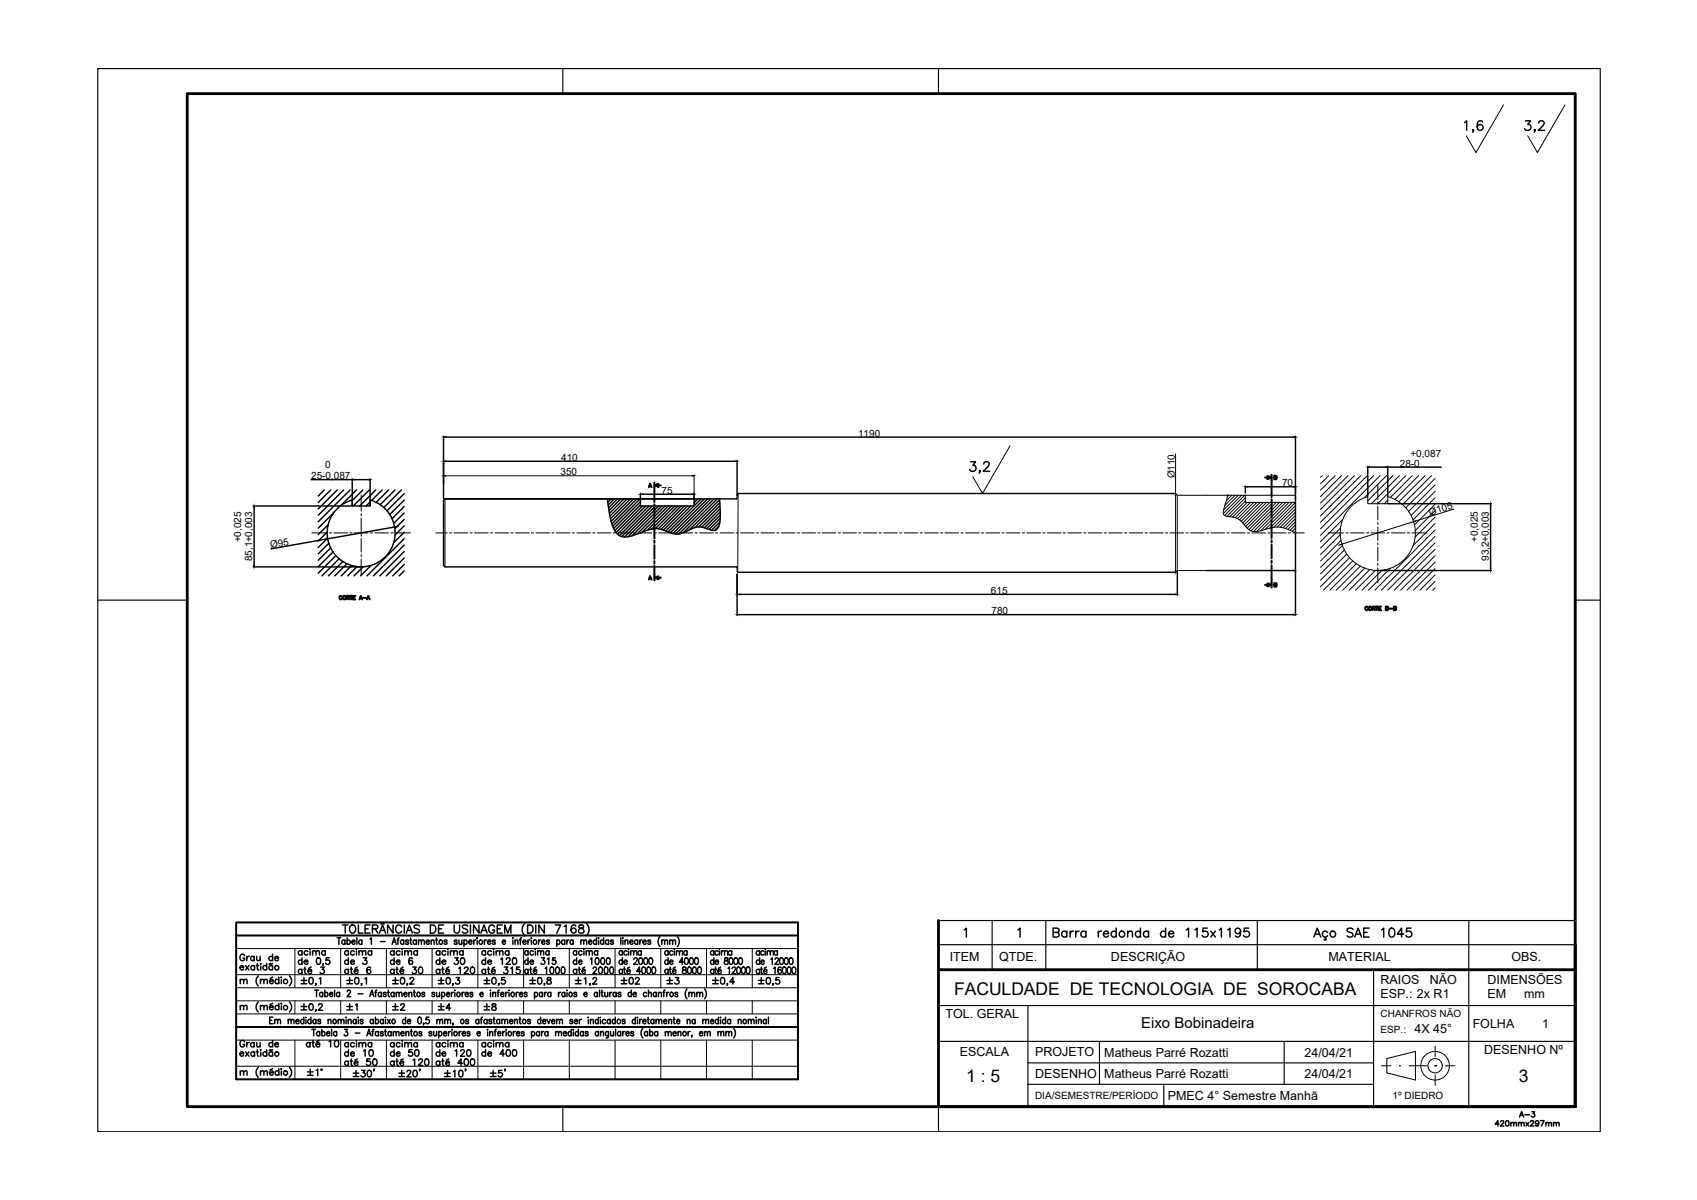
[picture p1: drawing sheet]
<svg xmlns="http://www.w3.org/2000/svg" width="297mm" height="210mm" viewBox="0 0 297 210" stroke-linecap="round" stroke-linejoin="round" font-family="sans-serif">
<defs><g id="words">
<g font-size="4">
<text x="107.9" y="173.2">±02</text>
<text x="115.7" y="173.2">±3</text>
<text x="60" y="177.8">±1</text>
<text x="67.7" y="177.8">±2</text>
<text x="75.8" y="177.8">±4</text>
<text x="84" y="177.8">±8</text>
<text x="52.9" y="189.4">±1°</text>
<text x="68.8" y="189.4">±20'</text>
<text x="76.9" y="189.4">±10'</text>
<text x="85" y="189.4">±5'</text>
</g>
<g font-size="3.5">
<text x="112.5" y="86.4">A</text>
<text x="112.5" y="102.7">A</text>
</g>
<g font-size="3.1">
<text x="167" y="174">FACULDADE DE TECNOLOGIA DE SOROCABA</text>
<text x="169.1" y="189.3">1 : 5</text>
<text x="265.9" y="189.3">3</text>
</g>
<text font-size="2.6" x="199.7" y="179.9">Eixo Bobinadeira</text>
<g font-size="2.2">
<text x="166.2" y="168">ITEM</text>
<text x="174.9" y="168">QTDE.</text>
<text x="194.5" y="168">DESCRIÇÃO</text>
<text x="232.5" y="168">MATERIAL</text>
<text x="241.6" y="172.1">RAIOS</text>
<text x="250.3" y="172.1">NÃO</text>
<text x="260.4" y="172.1">DIMENSÕES</text>
<text x="264.5" y="168">OBS.</text>
<text x="165.5" y="178">TOL. GERAL</text>
<text x="241.6" y="174.6">ESP.: 2x R1</text>
<text x="257.8" y="179.9">FOLHA</text>
<text x="260.4" y="174.6">EM</text>
<text x="266.8" y="174.6">mm</text>
<text x="269.9" y="179.9">1</text>
<text x="168" y="184.7">ESCALA</text>
<text x="181.2" y="184.8">PROJETO</text>
<text x="193.3" y="184.8">Matheus Parré Rozatti</text>
<text x="228.4" y="184.8">24/04/21</text>
<text x="247.6" y="180.8">4X 45°</text>
<text x="259.8" y="184.4">DESENHO Nº</text>
<text x="181.2" y="188.5">DESENHO</text>
<text x="193.3" y="188.6">Matheus Parré Rozatti</text>
<text x="228.4" y="188.6">24/04/21</text>
<text x="204.4" y="192.4">PMEC 4° Semestre Manhã</text>
</g>
<g font-size="1.8">
<text x="150.2" y="76.4">1190</text>
<text x="54.5" y="83.8">25-0,087</text>
<text x="56.9" y="81.9">0</text>
<text x="98.1" y="83.1">350</text>
<text x="98.2" y="80.6">410</text>
<text x="205.6" y="83.7" transform="rotate(-90 205.6 83.7)">Ø110</text>
<text x="245" y="81.6">28-0</text>
<text x="246.9" y="79.9">+0,087</text>
<text x="115.8" y="86.4">75</text>
<text x="224.4" y="85.1">70</text>
<text x="42.2" y="94.9" transform="rotate(-90 42.2 94.9)">+0,025</text>
<text x="47.4" y="95.9" transform="rotate(-10 47.4 95.9)">Ø95</text>
<text x="250.3" y="90.2" transform="rotate(-17 250.3 90.2)">Ø105</text>
<text x="258.7" y="94.8" transform="rotate(-90 258.7 94.8)">+0,025</text>
<text x="44.2" y="98.2" transform="rotate(-90 44.2 98.2)">85,1+0,003</text>
<text x="260.6" y="98.1" transform="rotate(-90 260.6 98.1)">93,2+0,003</text>
<text x="173.5" y="103.9">615</text>
<text x="173.5" y="107.4">780</text>
</g>
<g font-size="1.7">
<text x="241.7" y="177.9">CHANFROS NÃO</text>
<text x="241.7" y="180.7">ESP.:</text>
<text x="181.2" y="192.2">DIA/SEMESTRE/PERÍODO</text>
<text x="243.8" y="192.2">1º DIEDRO</text>
</g>
</g></defs>
<!-- layer: FORMATO-FINA -->
<g fill="none" stroke="#000" stroke-width=".2">
<path d="M17.1 12h263v186h-263zM98.5 12v4.4M164.3 12v4.4M17.1 105h15.7M275.7 105h4.4M164.3 165.2h111.4M164.3 175.9h111.4M164.3 161h111.4M173.7 161v8.6M179.9 175.9v17.5M183.1 161v8.6M220.1 161v8.6"/>
<path d="M240.4 169.6v23.8M257.1 161v32.4M98.5 193.6v4.4M164.3 193.6v4.4M164.3 182.2h111.4M179.9 189.7h60.5M179.9 185.9h60.5M192.4 182.2v7.5M203.7 189.7v3.7M224.8 182.2v7.5"/>
</g>
<!-- layer: FORMATO-GROSSA -->
<path d="M32.8 16.4h242.9v177.2h-242.9zM164.3 161v32.6h111.4M164.3 169.6h111.4M275.7 165.2v28.4" fill="none" stroke="#000" stroke-width=".5"/>
<!-- layer: TEXTO -->
<g fill="none" stroke="#000" stroke-width=".25">
<path d="M256.3 21.4l.4-.3v1.7M257.9 22.7h-.1h.1l-.1 .4M259.5 21.4a.48 .48 0 0 0-.4-.3 .48 .48 0 0 0-.5 .3 .98 .98 0 0 0 .4 1.4 .52 .52 0 0 0 .6-.5 .52 .52 0 0 0-.5-.5 .52 .52 0 0 0-.5 .5M267 21.1h.9l-.5 .7a.56 .56 0 0 1 .4 .9 .56 .56 0 0 1-.9-.2M268.7 22.7h-.2h.2l-.2 .4M269.3 21.5l.3-.4 .5 .1a.36 .36 0 0 1 .1 .6l-.9 1h1.1M169.9 80.8h.9l-.5 .6a.56 .56 0 0 1 .4 .9 .56 .56 0 0 1-1-.2M171.6 82.4h-.2h.2l-.2 .4M172.2 81.2l.1-.3 .2-.1 .6 .1a.54 .54 0 0 1-.2 .7l-.8 .8h1.1M42 169.2h.6a.37 .37 0 0 0-.4-.3 .37 .37 0 0 0-.3 .4 .37 .37 0 0 0 .4 .4l.3-.2M42.1 171.5l.2-.2 .3 .1v.7M42.1 176.1l.2-.2h.3v.7"/>
<path d="M42.1 171.3v.8M42.1 175.9v.7M42.6 171.5l.3-.2 .3 .1 .1 .7M42.6 176.1l.3-.2h.3l.1 .7M42.8 167.2a.42 .42 0 0 0-.5-.3 .42 .42 0 0 0-.3 .4 .47 .47 0 0 0 .1 .6 .47 .47 0 0 0 .7 0v-.3h-.3M43 168.9l.6 .8M43.2 167.3v.7M43.6 168.9l-.6 .8M43.6 167.3h-.2l-.2 .3M44.5 167.4a.36 .36 0 0 0-.5 0 .36 .36 0 0 0 0 .5 .36 .36 0 0 0 .5 0M44.5 167.3v.7M44.6 169.1a.36 .36 0 0 0-.6-.1 .36 .36 0 0 0 0 .5 .36 .36 0 0 0 .6 0"/>
<path d="M44.6 168.9v.8M44.9 168.9h.4M44.9 167.3l.1 .7h.3l.2-.2M45 168.5v.9l.1 .2 .2 .1M45.2 170.7a1.17 1.17 0 0 0 0 1.7M45.2 175.3a1.17 1.17 0 0 0 0 1.7M45.5 167.3v.7M45.6 171.5l.3-.2 .2 .1 .1 .7M45.6 176.1l.3-.2h.2l.1 .7M45.6 171.3v.8M45.6 175.9v.7M45.6 168.5v.1z"/>
<path d="M45.6 169v.7M46.2 171.5l.3-.2 .2 .1 .1 .7M46.2 176.1l.3-.2h.2l.1 .7M46.7 169.1a.37 .37 0 0 0-.6-.1 .37 .37 0 0 0 0 .6 .37 .37 0 0 0 .6-.1M46.7 168.5v1.2M47.2 171.6h.6a.37 .37 0 0 0-.6-.2 .37 .37 0 0 0 .1 .6l.3 .1 .2-.2M47.2 176.2h.6a.38 .38 0 0 0-.5-.3 .38 .38 0 0 0-.2 .5 .38 .38 0 0 0 .5 .2l.2-.1M47.2 178.5h.4M47.7 167.4a.37 .37 0 0 0-.5 0 .37 .37 0 0 0 0 .5 .37 .37 0 0 0 .5 0M47.7 168.5l-.2 .2-.2-.2-.2 .2M47.7 169.1a.37 .37 0 0 0-.5-.1 .37 .37 0 0 0 0 .6 .37 .37 0 0 0 .5-.1M47.7 166.9v1.1"/>
<path d="M47.7 168.9v.8M47.7 170.9l-.4 .2M47.7 175.5l-.4 .2M47.8 177.9h-.6v1.2h.6M48.1 178.5l.2-.2 .2 .1 .1 .7M48.1 178.3v.8M48.1 167.6h.7a.36 .36 0 0 0-.5-.2 .36 .36 0 0 0-.2 .5 .36 .36 0 0 0 .5 .1l.2-.1M48.6 178.5l.2-.2 .3 .1v.7M48.8 171.5a.37 .37 0 0 0-.5-.1 .37 .37 0 0 0 0 .6 .37 .37 0 0 0 .5-.1M48.8 176a.37 .37 0 0 0-.5 0 .37 .37 0 0 0 0 .5 .37 .37 0 0 0 .5 0M48.8 170.9v1.2M48.8 175.5v1.1"/>
<path d="M49.2 170.9v.1zM49.2 175.5v.1zM49.2 171.4v.7M49.2 175.9v.7M50.4 178.5l.3-.2 .2 .1 .1 .7M50.4 178.3v.8M50.7 170.7a1.17 1.17 0 0 1 0 1.7M50.7 175.3a1.17 1.17 0 0 1 0 1.7M51 178.5l.2-.2 .2 .1 .1 .7M51.8 178.6h.5v-.2a.32 .32 0 0 0-.4 .1 .32 .32 0 0 0 0 .4 .32 .32 0 0 0 .4 0M52.7 171.5h1M52.7 172.1h1"/>
<path d="M52.7 176.1h1M52.7 176.7h1M52.9 166.5a.36 .36 0 0 0-.6-.1 .36 .36 0 0 0 0 .6 .36 .36 0 0 0 .6-.1M52.9 168.1a.36 .36 0 0 0-.6-.1 .36 .36 0 0 0 0 .6 .36 .36 0 0 0 .6-.1M52.9 169.7a.36 .36 0 0 0-.6 0 .36 .36 0 0 0 0 .5 .36 .36 0 0 0 .6-.1M52.9 166.3v.8M52.9 167.5v1.2M52.9 169.5v.8M53.2 178.5a.32 .32 0 0 0-.5 0 .32 .32 0 0 0 0 .4 .32 .32 0 0 0 .5 0M53.2 177.9v1.2M53.2 169.5h.4M53.2 171v1"/>
<path d="M53.2 175.6v.9M53.2 168.3h.7a.35 .35 0 0 0-.5-.3 .35 .35 0 0 0-.1 .5l.2 .2 .4-.2M53.4 169.2v.9v.2h.2M53.5 177.9v.1zM53.5 178.4v.7M53.9 166.5a.37 .37 0 0 0-.5-.1 .37 .37 0 0 0 0 .6 .37 .37 0 0 0 .5-.1M53.9 169.9h.7a.37 .37 0 0 0-.4-.3 .37 .37 0 0 0-.4 .3 .37 .37 0 0 0 .4 .4l.4-.2M54.2 171a.38 .38 0 0 1 .6 .2v.3a.51 .51 0 0 1-.3 .6h-.1a.73 .73 0 0 1-.2-1.1zM54.2 175.6h.2a.59 .59 0 0 1 .4 .5 .59 .59 0 0 1-.4 .6 .74 .74 0 0 1-.2-1.1zM54.3 165.9v.1zM54.3 166.4v.7M54.4 178.5a.32 .32 0 0 0-.4 0 .32 .32 0 0 0 0 .4 .32 .32 0 0 0 .4 0"/>
<path d="M54.4 177.9v1.2M54.4 169.2l-.4 .2M54.7 166.5l.3-.2 .3 .1v.7M54.7 166.3v.8M55.1 173.2h.6M55.3 178.5a.32 .32 0 0 0-.5 0 .32 .32 0 0 0 0 .4 .32 .32 0 0 0 .5 0M55.3 178.3v.8M55.3 166.5l.3-.2 .3 .1v.7M55.3 172.1h-.1h.1l-.1 .3M55.3 176.7h-.1h.1l-.1 .2M55.4 173.2v1.1M55.5 167.6a.38 .38 0 0 1 .6 .2v.2a.49 .49 0 0 1-.4 .7 .73 .73 0 0 1-.2-1.1z"/>
<path d="M55.7 175.8l.3-.2h.2l.2 .2-.2 .4-.5 .5h.8M55.9 171.2l.2-.2v1.1M56.1 169.2h.6l-.3 .4a.38 .38 0 0 1 .3 .6 .38 .38 0 0 1-.7-.1M56.1 178.5l-.1-.2-.3 .1v.2l.4 .1v.2l-.1 .2-.4-.2M56.5 173.7a.32 .32 0 0 0-.5 0 .32 .32 0 0 0 0 .5 .32 .32 0 0 0 .5 0M56.5 173.6v.7M56.6 168.6h-.1h.1l-.1 .3M56.9 173.7a.32 .32 0 0 1 .4 0 .32 .32 0 0 1 0 .5 .32 .32 0 0 1-.4 0M56.9 173.2v1.1M56.9 166.5a.36 .36 0 0 0-.5-.1 .36 .36 0 0 0 0 .6 .36 .36 0 0 0 .5-.1M56.9 166.3v.8M57.4 178.5l.3-.2 .2 .1v.7"/>
<path d="M57.4 178.3v.8M57.7 167.5h-.6v.5a.4 .4 0 0 1 .6 0 .4 .4 0 0 1-.1 .6 .4 .4 0 0 1-.6-.1M57.7 173.9h.5v-.2a.32 .32 0 0 0-.4 0 .32 .32 0 0 0 0 .5 .32 .32 0 0 0 .4 0M58.6 173.2v1.1M59 164h.6M59.3 164v1.2M60 161.8h.9M60.4 164.6a.35 .35 0 0 0-.6 .1 .35 .35 0 0 0 .4 .5l.2-.2M60.4 164.4v.8M60.4 161.8v1.4M60.7 171.5h1M60.7 172.1h1"/>
<path d="M60.8 164.6a.32 .32 0 0 1 .4 0 .32 .32 0 0 1 0 .4 .32 .32 0 0 1-.4 0M60.8 164v1.2M60.8 173.5l.2-.3h.2l.1 .2-.1 .4-.5 .5h.7M61 166.5a.37 .37 0 0 0-.6-.1 .37 .37 0 0 0 0 .6 .37 .37 0 0 0 .6-.1M61 168.1a.37 .37 0 0 0-.6-.1 .37 .37 0 0 0 0 .6 .37 .37 0 0 0 .6-.1M61 169.7a.37 .37 0 0 0-.6 0 .37 .37 0 0 0 0 .5 .37 .37 0 0 0 .6-.1M61 166.3v.8M61 167.5v1.2M61 169.5v.8M61.2 171v1M61.3 162a.53 .53 0 0 1 .6-.2 .53 .53 0 0 1 .4 .5v.4a.54 .54 0 0 1-.6 .5 .54 .54 0 0 1-.5-.5zM61.3 169.5h.4"/>
<path d="M61.4 168.3h.6a.37 .37 0 0 0-.4-.3 .37 .37 0 0 0-.3 .3 .37 .37 0 0 0 .3 .4l.4-.2M61.5 169.2v.9v.2h.2M61.6 164.7h.5v-.2a.32 .32 0 0 0-.4 .1 .32 .32 0 0 0 0 .4 .32 .32 0 0 0 .4 0M62 166.5a.37 .37 0 0 0-.5-.1 .37 .37 0 0 0 0 .6 .37 .37 0 0 0 .5-.1M62 169.9h.7a.37 .37 0 0 0-.4-.3 .37 .37 0 0 0-.4 .3 .37 .37 0 0 0 .4 .4l.4-.2M62.2 171a.37 .37 0 0 1 .6 .2v.3a.51 .51 0 0 1-.3 .6h-.1a.72 .72 0 0 1-.2-1.1zM62.4 165.9v.1zM62.4 166.4v.7M62.5 164v1.2M62.6 169.2l-.5 .2M62.7 161.8v1.4h.9M62.8 166.5l.3-.2 .3 .1v.7"/>
<path d="M62.8 166.3v.8M63.3 172.1h-.1h.1l-.1 .3M63.3 164.6a.32 .32 0 0 0-.4 0 .32 .32 0 0 0 0 .4 .32 .32 0 0 0 .4 0M63.3 164.4v.8M63.4 166.5l.3-.2 .3 .1v.7M63.6 167.5h.6l-.3 .5a.38 .38 0 0 1 .3 .6 .38 .38 0 0 1-.7-.1M63.9 171.2l.2-.2v1.1M63.9 162.5h.5M64.7 174.3l.4-1.1 .4 1.1M64.8 161.8h-.9v1.4h.9M64.8 164.3l.2-.3v1.2M64.9 169.3l-.1-.1a.37 .37 0 0 0-.6 .2v.7a.36 .36 0 0 0 .6 .1 .36 .36 0 0 0-.1-.6 .36 .36 0 0 0-.5 .3"/>
<path d="M64.9 174h.4M65.1 166.5a.37 .37 0 0 0-.6-.1 .37 .37 0 0 0 0 .6 .37 .37 0 0 0 .6-.1M65.1 166.3v.8M65.2 162.5l.8-.1 .1-.2v-.3l-.3-.1h-.6v1.4M65.3 178.5a.32 .32 0 0 0-.4 0 .32 .32 0 0 0 0 .4 .32 .32 0 0 0 .4 0M65.3 178.3v.8M65.6 173.6h.3M65.7 162.5l.4 .7M65.7 178.5a.35 .35 0 0 1 .6 .1 .35 .35 0 0 1-.4 .5l-.2-.2M65.7 177.9v1.2M66 173.2h-.2l-.1 .2v.9M66.4 163.2l.6-1.4 .5 1.4"/>
<path d="M66.6 164.7h.8M66.6 162.7h.7M66.7 161.7l.3-.2 .2 .2M66.8 173.7a.32 .32 0 0 0-.5 0 .32 .32 0 0 0 0 .5 .32 .32 0 0 0 .5 0M68 173.2v.9l.2 .2M68.6 165.2l.4-1.2 .4 1.2M68.7 171.5h1M68.7 172.1h1M68.8 164.8h.4M68.8 161.8v1.4l-1-1.4v1.4M69 166.5a.37 .37 0 0 0-.6-.1 .37 .37 0 0 0 0 .6 .37 .37 0 0 0 .6-.1M69 168.1a.37 .37 0 0 0-.6-.1 .37 .37 0 0 0 0 .6 .37 .37 0 0 0 .6-.1"/>
<path d="M69 169.7a.37 .37 0 0 0-.6 0 .37 .37 0 0 0 0 .5 .37 .37 0 0 0 .6-.1M69 166.3v.8M69 167.5v1.2M69 169.5v.8M69.2 171v1M69.3 169.5h.4M69.4 168.3h.6a.35 .35 0 0 0-.5-.3 .35 .35 0 0 0-.1 .5l.2 .2 .4-.2M69.5 169.2v.9v.2h.3M69.5 164.4h.3M69.9 164l-.2 .1-.1 .2v.9M70 166.5a.36 .36 0 0 0-.5-.1 .36 .36 0 0 0 0 .6 .36 .36 0 0 0 .5-.1M70 169.9h.7a.37 .37 0 0 0-.4-.3 .37 .37 0 0 0-.4 .3 .37 .37 0 0 0 .4 .4l.4-.2"/>
<path d="M70.2 171a.36 .36 0 0 1 .6 .2v.3a.49 .49 0 0 1-.4 .6 .74 .74 0 0 1-.2-1.1zM70.3 162.1a.52 .52 0 0 0-.6-.3 .52 .52 0 0 0-.4 .5v.4a.52 .52 0 0 0 .4 .5 .52 .52 0 0 0 .6-.3M70.4 165.9v.1zM70.4 166.4v.7M70.6 169.2l-.5 .2M70.7 164.6a.32 .32 0 0 0-.5 0 .32 .32 0 0 0 0 .4 .32 .32 0 0 0 .5 0M70.7 164.4v.8M70.8 161.8v1.4M70.8 166.5l.3-.2 .3 .1v.7M70.8 166.3v.8M71.1 163.2l.6-1.4 .5 1.4M71.3 162.7h.7"/>
<path d="M71.3 172.1h-.1h.1l-.1 .3M71.4 166.5l.3-.2 .3 .1v.7M71.5 164.6l-.2-.2-.3 .1v.2l.4 .2 .1 .1-.2 .2-.3-.2M71.7 164.4h.3M71.8 171.3l.2-.3h.3l.1 .2-.2 .4-.5 .5h.8M71.9 164v1v.1l.2 .1M72.2 167.7l-.1-.1a.36 .36 0 0 0-.5 .2 .54 .54 0 0 0-.1 .5 .54 .54 0 0 0 .4 .4 .35 .35 0 0 0 .3-.4 .35 .35 0 0 0-.3-.3 .35 .35 0 0 0-.4 .3M72.2 169.2h.7l-.4 .4a.38 .38 0 0 1 .3 .6 .38 .38 0 0 1-.7-.1M72.5 173.2v.9l.2 .2M72.9 164.6a.32 .32 0 0 0-.5 0 .32 .32 0 0 0 0 .4 .32 .32 0 0 0 .5 0M72.9 164.4v.8M73.1 166.5a.36 .36 0 0 0-.6-.1 .36 .36 0 0 0 0 .6 .36 .36 0 0 0 .6-.1"/>
<path d="M73.1 166.3v.8M73.3 164.6l.2-.2 .2 .1 .1 .7M73.3 164.4v.8M73.3 178h.3l.2 .4-.2 .6-.2 .1a.82 .82 0 0 1-.1-1.1zM73.4 169.2a.38 .38 0 0 1 .5 .2l.1 .2a.51 .51 0 0 1-.3 .7h-.1a.73 .73 0 0 1-.2-1.1zM73.4 162a.54 .54 0 0 0-.5-.2 .54 .54 0 0 0-.4 .3l.1 .2 .8 .4v.3a.61 .61 0 0 1-.9 0M73.8 164.6l.2-.2 .2 .1 .1 .7M74.2 179h-.1h.1l-.1 .3M74.3 173.7l-.1-.1-.4 .1 .5 .3v.3h-.3l-.2-.1M74.6 164.7h.5v-.2a.32 .32 0 0 0-.4 .1 .32 .32 0 0 0 0 .4 .32 .32 0 0 0 .4 0M75.3 161.8h.5a.76 .76 0 0 1 .5 .7 .76 .76 0 0 1-.5 .7h-.5zM75.5 164.6l.2-.2 .2 .1 .1 .7"/>
<path d="M75.5 164.4v.8M76.3 164.4h.3M76.4 164v1l.2 .2M76.7 171.5h1M76.7 172.1h1M76.8 162.5h.5M77 166.5a.37 .37 0 0 0-.6-.1 .37 .37 0 0 0 0 .6 .37 .37 0 0 0 .6-.1M77 168.1a.37 .37 0 0 0-.6-.1 .37 .37 0 0 0 0 .6 .37 .37 0 0 0 .6-.1M77 169.7a.37 .37 0 0 0-.6 0 .37 .37 0 0 0 0 .5 .37 .37 0 0 0 .6-.1M77 166.3v.8M77 167.5v1.2M77 169.5v.8"/>
<path d="M77.2 171v1M77.3 169.5h.4M77.4 168.3h.6a.37 .37 0 0 0-.4-.3 .37 .37 0 0 0-.3 .3 .37 .37 0 0 0 .3 .4l.4-.2M77.5 169.2v.9v.2h.3M77.6 161.8h-.8v1.4h.8M78 166.5a.37 .37 0 0 0-.5-.1 .37 .37 0 0 0 0 .6 .37 .37 0 0 0 .5-.1M78 169.9h.7a.37 .37 0 0 0-.4-.3 .37 .37 0 0 0-.4 .3 .37 .37 0 0 0 .4 .4l.4-.2M78.2 171a.38 .38 0 0 1 .6 .2v.3a.51 .51 0 0 1-.3 .6h-.1a.73 .73 0 0 1-.2-1.1zM78.2 164.6l-.1-.2-.3 .1v.2l.4 .2v.1l-.1 .2-.4-.2M78.4 165.9v.1zM78.4 166.4v.7M78.6 169.2l-.5 .2"/>
<path d="M78.8 166.5l.3-.2 .3 .1v.7M78.8 166.3v.8M79.3 172.1h-.1h.1l-.1 .3M79.3 179h-.1h.1l-.1 .3M79.4 166.5l.3-.2 .3 .1v.7M79.5 161.8v1a.48 .48 0 0 0 .5 .4 .48 .48 0 0 0 .4-.4v-1M79.6 167.5h.6l-.3 .5a.38 .38 0 0 1 .3 .6 .38 .38 0 0 1-.7-.1M79.6 173.2v.1zM79.8 171h.6l-.3 .4a.38 .38 0 0 1 .3 .6 .38 .38 0 0 1-.7-.1M80 164.6l-.2-.2-.2 .1v.2l.4 .2v.1l-.2 .2-.3-.2M80.3 169.4l.3-.2v1.1M80.3 164.4l.1 .7 .2 .1 .2-.2"/>
<path d="M80.7 167.6a.36 .36 0 0 1 .6 .2l.1 .2a.51 .51 0 0 1-.5 .7 .72 .72 0 0 1-.2-1.1zM80.8 164.4v.8M81.1 166.5a.37 .37 0 0 0-.6-.1 .37 .37 0 0 0 0 .6 .37 .37 0 0 0 .6-.1M81.1 166.3v.8M81.2 164.6a.32 .32 0 0 1 .5 0 .32 .32 0 0 1 0 .4 .32 .32 0 0 1-.5 0M81.2 164.4v1.2M81.3 169.4l.2-.2h.3l.1 .2-.1 .4-.6 .5h.8M81.4 173.9h.6l-.1-.2a.33 .33 0 0 0-.4 0 .33 .33 0 0 0 0 .5 .33 .33 0 0 0 .5 0M81.9 162a.54 .54 0 0 0-.5-.2 .54 .54 0 0 0-.5 .3l.2 .2 .6 .3 .2 .4a.61 .61 0 0 1-1 0M82 178.5l-.2-.2-.2 .1v.2l.4 .1v.2l-.2 .2-.3-.2M82 164.7h.6v-.2a.32 .32 0 0 0-.5 .1 .32 .32 0 0 0 .1 .4 .32 .32 0 0 0 .4 0M82.3 161.8v1.4"/>
<path d="M82.5 169.2a.37 .37 0 0 1 .5 .2l.1 .2a.51 .51 0 0 1-.3 .7h-.1a.72 .72 0 0 1-.2-1.1zM82.8 173.7l-.2-.1-.3 .1 .4 .3v.3h-.3l-.1-.1M82.9 164.4v.8M83.3 164.4l-.2 .1-.2 .2M83.5 164v.2zM83.5 164.5v.7M83.8 161.8v1.4l-.9-1.4v1.4M84.2 163.2l.5-1.4 .6 1.4M84.4 162.7h.7M84.7 171.5h1M84.7 172.1h1M84.8 164.4v.8"/>
<path d="M85 166.5a.36 .36 0 0 0-.5-.1 .36 .36 0 0 0 0 .6 .36 .36 0 0 0 .5-.1M85 168.1a.36 .36 0 0 0-.5-.1 .36 .36 0 0 0 0 .6 .36 .36 0 0 0 .5-.1M85 169.7a.36 .36 0 0 0-.5 0 .36 .36 0 0 0 0 .5 .36 .36 0 0 0 .5-.1M85 166.3v.8M85 167.5v1.2M85 169.5v.8M85.1 164.4l-.2 .1-.1 .2M85.2 171v1M85.3 169.5h.4M85.3 164.7h.6l-.1-.2a.33 .33 0 0 0-.4 .1 .33 .33 0 0 0 0 .5 .33 .33 0 0 0 .5-.1M85.4 168.3h.6a.37 .37 0 0 0-.4-.3 .37 .37 0 0 0-.3 .3 .37 .37 0 0 0 .3 .4l.4-.2M85.5 169.2v.9v.2h.3"/>
<path d="M85.9 173.2v.1zM86 166.5a.37 .37 0 0 0-.5-.1 .37 .37 0 0 0 0 .6 .37 .37 0 0 0 .5-.1M86 169.9h.7a.37 .37 0 0 0-.4-.3 .37 .37 0 0 0-.3 .3 .37 .37 0 0 0 .3 .4l.4-.2M86.3 171a.37 .37 0 0 1 .5 .2v.3a.51 .51 0 0 1-.3 .6h-.1a.72 .72 0 0 1-.1-1.1zM86.4 165.9v.1zM86.4 166.4v.7M86.6 162.1a.52 .52 0 0 0-.6-.3 .52 .52 0 0 0-.5 .5v.4a.51 .51 0 0 0 .5 .5 .51 .51 0 0 0 .6-.5h-.4M86.6 169.2l-.5 .2M86.7 164.6l-.2-.2-.3 .1v.2l.4 .2 .1 .1-.2 .2-.3-.2M86.8 166.5l.3-.2 .3 .1v.7M86.8 166.3v.8M87 162.5h.6"/>
<path d="M87.3 172.1h-.1h.1l-.1 .3M87.4 173.2l-.2 .2v.9M87.4 166.5l.3-.2 .3 .1v.7M87.7 167.8l.2-.3v1.2M87.9 161.8h-.9v1.4h.9M87.9 164.7h.6l-.1-.2a.33 .33 0 0 0-.4 .1 .33 .33 0 0 0 0 .5 .33 .33 0 0 0 .5-.1M88.3 169.2h.6l-.4 .4a.38 .38 0 0 1 .3 .6 .38 .38 0 0 1-.6-.1M88.3 163.2v-1.4l.6 1.4 .5-1.4v1.4M88.4 171h-.6v.5a.4 .4 0 0 1 .6 0 .4 .4 0 0 1-.1 .6 .4 .4 0 0 1-.6-.2M88.6 167.8l.3-.3 .3 .1 .1 .2-.2 .3-.5 .6h.8M89.1 166.5a.37 .37 0 0 0-.6-.1 .37 .37 0 0 0 0 .6 .37 .37 0 0 0 .6-.1M89.1 166.3v.8"/>
<path d="M89.1 173.2v.1zM89.2 178.6h.5v-.2a.33 .33 0 0 0-.5 .1 .33 .33 0 0 0 .1 .4 .33 .33 0 0 0 .4 0M89.4 169.4l.3-.2v1.1M89.8 164v.2zM89.8 164.5v.7M89.8 167.6a.38 .38 0 0 1 .6 .2v.2a.49 .49 0 0 1-.4 .7 .73 .73 0 0 1-.2-1.1zM90.1 178.5l.2-.2 .2 .1 .1 .7M90.1 178.3v.8M90.1 164.6l.3-.2 .2 .1 .1 .7M90.1 164.4v.8M90.4 173.6v.7M90.7 173.6h-.2l-.1 .3"/>
<path d="M90.9 178.3h.3M90.9 173.9h.6l-.1-.2a.32 .32 0 0 0-.4 0 .32 .32 0 0 0 0 .5 .32 .32 0 0 0 .5 0M90.9 164.4h.4M91 169.2h-.6v.4a.4 .4 0 0 1 .6 .1 .4 .4 0 0 1-.1 .6 .4 .4 0 0 1-.6-.2M91 177.9v1v.1l.2 .1M91.3 164l-.2 .1v.2v.9M91.5 164.7h.6l-.1-.2a.33 .33 0 0 0-.4 .1 .33 .33 0 0 0 0 .5 .33 .33 0 0 0 .5-.1M91.9 161.5a1.47 1.47 0 0 0 0 2.2M92.3 173.7l-.2-.1-.4 .1 .5 .3v.3h-.3l-.2-.1M92.3 161.8h.5a.76 .76 0 0 1 .5 .7 .76 .76 0 0 1-.5 .7h-.5zM92.4 164.4v.8M92.4 166.5a.34 .34 0 0 0-.5-.1 .34 .34 0 0 0 0 .5 .34 .34 0 0 0 .5 0"/>
<path d="M92.4 168.1a.34 .34 0 0 0-.5 0 .34 .34 0 0 0 0 .4 .34 .34 0 0 0 .5 0M92.4 169.7a.33 .33 0 0 0-.5 0 .33 .33 0 0 0 0 .5 .33 .33 0 0 0 .5-.1M92.4 166.3v.8M92.4 167.5v1.2M92.4 169.5v.8M92.7 169.5h.4M92.7 171.5h1M92.7 172.1h1M92.8 168.3h.6l-.1-.3a.34 .34 0 0 0-.4 .1 .34 .34 0 0 0 0 .5 .34 .34 0 0 0 .5-.1M92.8 164.4l-.2 .1-.2 .2M92.8 178.5l-.1-.2-.3 .1v.2l.4 .1v.2l-.1 .2-.4-.2M92.9 169.2v.9v.2h.2"/>
<path d="M93 164v.2zM93 164.5v.7M93.2 171v1M93.4 166.5a.34 .34 0 0 0-.5-.1 .34 .34 0 0 0 0 .5 .34 .34 0 0 0 .5 0M93.4 169.9h.6a.3 .3 0 0 0-.3-.4 .3 .3 0 0 0-.3 .4v.2l.2 .2 .4-.2M93.6 173.7a.32 .32 0 0 1 .4 0 .32 .32 0 0 1 0 .5 .32 .32 0 0 1-.4 0M93.6 173.6v1.1M93.7 165.9v.1zM93.7 166.4v.7M93.8 161.8v1.4M93.8 169.2l-.3 .2M94.1 166.5l.2-.2 .3 .1v.7"/>
<path d="M94.1 166.3v.8M94.3 171a.36 .36 0 0 1 .5 .2l.1 .3a.49 .49 0 0 1-.5 .6 .74 .74 0 0 1-.1-1.1zM94.3 164.4v.8M94.6 164.4l-.2 .1-.1 .2M94.6 166.5l.3-.2 .2 .1 .1 .7M94.6 178.5a.35 .35 0 0 0-.5 .1 .35 .35 0 0 0 .4 .5l.1-.2M94.6 177.9v1.2M94.8 167.5h.5l-.3 .5a.36 .36 0 0 1 .3 .5 .36 .36 0 0 1-.6 0M94.8 164.7h.6l-.1-.2a.32 .32 0 0 0-.4 .1 .32 .32 0 0 0 0 .4 .32 .32 0 0 0 .5 0M94.9 173.7a.32 .32 0 0 0-.4 0 .32 .32 0 0 0 0 .5 .32 .32 0 0 0 .4 0M94.9 173.6v.7M95 178.6h.5v-.2a.32 .32 0 0 0-.5 .1 .32 .32 0 0 0 .1 .4 .32 .32 0 0 0 .4 0"/>
<path d="M95.3 161.8v1.4l-1-1.4v1.4M95.3 173.6v.7M95.3 172.1h-.1h.1l-.1 .3M95.4 169.4l.3-.2v1.1M95.7 173.6h-.3l-.1 .3M95.8 178.3l.2 .8 .3-.8M95.8 167.8l.3-.3v1.2M95.8 171v.4l.5 .1 .2 .3a.37 .37 0 0 1-.4 .4 .37 .37 0 0 1-.3-.6l.6-.3v-.3zM96.1 166.5a.34 .34 0 0 0-.5-.1 .34 .34 0 0 0 0 .5 .34 .34 0 0 0 .5 0M96.1 166.3v.8M96.2 164.6l-.2-.2-.3 .1v.2l.4 .2 .1 .1-.2 .2-.3-.2M96.4 169.2h.1a.61 .61 0 0 1 .4 .5 .61 .61 0 0 1-.4 .6 .78 .78 0 0 1-.1-1.1z"/>
<path d="M96.4 173.7a.32 .32 0 0 0-.4 0 .32 .32 0 0 0 0 .5 .32 .32 0 0 0 .4 0M96.4 173.6v.7M96.5 178.6h.6v-.2a.32 .32 0 0 0-.5 .1 .32 .32 0 0 0 .1 .4 .32 .32 0 0 0 .4 0M97.2 161.8h.9l-.7 1.4M97.2 167.5h-.5v.5a.37 .37 0 0 1 .5 0 .37 .37 0 0 1 0 .6 .37 .37 0 0 1-.6-.1M97.4 169.2h.1a.61 .61 0 0 1 .4 .5 .61 .61 0 0 1-.4 .6 .78 .78 0 0 1-.1-1.1zM97.4 178.5l.3-.2 .2 .1v.7M97.4 178.3v.8M97.5 164.6a.32 .32 0 0 1 .4 0 .32 .32 0 0 1 0 .4 .32 .32 0 0 1-.4 0M97.5 164.4v1.2M97.8 173.6v.7M97.9 178.5l.3-.2 .2 .1v.7"/>
<path d="M98.1 173.6h-.2l-.1 .3M98.4 169.2a.32 .32 0 0 1 .5 .2v.2a.52 .52 0 0 1-.3 .7h-.1a.8 .8 0 0 1-.1-1.1zM98.7 162.1l.4-.3v1.4M98.8 164.6a.35 .35 0 0 0-.5 .1 .35 .35 0 0 0 .4 .5l.1-.2M98.8 164.4v.8M98.9 173.7a.32 .32 0 0 0-.5 0 .32 .32 0 0 0 0 .5 .32 .32 0 0 0 .5 0M98.9 173.6v.7M99.2 164.4v.8M99.2 173.2v.1zM99.2 173.6v.7M99.6 164.4l-.2 .1-.2 .2M100.2 178.5l-.1-.2-.3 .1v.2l.4 .1v.2l-.1 .2-.4-.2"/>
<path d="M100.3 164.6a.35 .35 0 0 0-.6 .1 .35 .35 0 0 0 .4 .5l.2-.2M100.3 164.4v.8M100.5 178.6h.6l-.1-.2a.32 .32 0 0 0-.4 .1 .32 .32 0 0 0 0 .4 .32 .32 0 0 0 .5 0M100.7 171.5h1M100.7 172.1h1M100.8 162a.42 .42 0 0 0-.4-.2 .42 .42 0 0 0-.4 .3 .83 .83 0 0 0 .4 1.1 .45 .45 0 0 0 .5-.4 .45 .45 0 0 0-.5-.5 .45 .45 0 0 0-.4 .4M100.9 166.5a.34 .34 0 0 0-.5-.1 .34 .34 0 0 0 0 .5 .34 .34 0 0 0 .5 0M100.9 168.1a.34 .34 0 0 0-.5 0 .34 .34 0 0 0 0 .4 .34 .34 0 0 0 .5 0M100.9 169.7a.34 .34 0 0 0-.5 0 .34 .34 0 0 0 0 .5 .34 .34 0 0 0 .5-.1M100.9 166.3v.8M100.9 167.5v1.2M100.9 169.5v.8"/>
<path d="M101 173.7l-.2-.1h-.3v.2l.4 .2 .1 .2-.2 .1-.3-.1M101.2 171v1M101.2 169.5h.4M101.3 168.3h.6l-.1-.3a.34 .34 0 0 0-.5 .1 .34 .34 0 0 0 .1 .5 .34 .34 0 0 0 .5-.1M101.4 169.2v.9v.2h.2M101.4 161.9a.29 .29 0 0 0 .1 .4 .52 .52 0 0 1 .6 .2 .52 .52 0 0 1 0 .6l-.5 .1-.3-.1a.53 .53 0 0 1 .1-.6 .53 .53 0 0 1 .5-.2 .29 .29 0 0 0 .2-.4zM101.4 178.3v.8M101.7 164.6l.2-.2 .2 .1 .1 .7M101.7 164.4v.8M101.8 178.3l-.3 .1-.1 .2M101.9 166.5a.34 .34 0 0 0-.5-.1 .34 .34 0 0 0 0 .5 .34 .34 0 0 0 .5 0M101.9 169.9h.6a.3 .3 0 0 0-.3-.4 .3 .3 0 0 0-.3 .4v.2l.2 .2 .4-.2"/>
<path d="M102.2 164.6l.2-.2 .2 .1 .1 .7M102.2 165.9v.1zM102.2 173.9h.6l-.1-.2a.32 .32 0 0 0-.4 0 .32 .32 0 0 0 0 .5 .32 .32 0 0 0 .5 0M102.2 166.4v.7M102.3 171.2l.2-.2v1.1M102.4 169.2l-.4 .2M102.6 166.5l.2-.2 .3 .1v.7M102.6 166.3v.8M102.6 161.5a1.47 1.47 0 0 1 0 2.2M103 177.9v.1zM103 178.4v.7M103 164.7h.6l-.1-.2a.32 .32 0 0 0-.4 .1 .32 .32 0 0 0 0 .4 .32 .32 0 0 0 .5 0"/>
<path d="M103.1 166.5l.3-.2 .2 .1 .1 .7M103.3 167.8l.3-.3v1.2M103.3 172.1h-.1h.1l-.1 .3M103.3 178.5l.3-.2 .2 .1 .1 .7M103.3 178.3v.8M103.8 171.3l.2-.3h.3l.1 .2-.1 .4-.6 .5h.8M103.8 169.4l.2-.2h.2l.2 .2-.1 .4-.5 .5h.7M104.3 167.6l.2-.1a.61 .61 0 0 1 .4 .6 .61 .61 0 0 1-.4 .6 .78 .78 0 0 1-.2-1.1zM104.4 164.6a.32 .32 0 0 0-.5 0 .32 .32 0 0 0 0 .4 .32 .32 0 0 0 .5 0M104.4 164v1.2M104.6 173.7a.32 .32 0 0 0-.5 0 .32 .32 0 0 0 0 .5 .32 .32 0 0 0 .5 0M104.6 173.6v.7"/>
<path d="M104.6 166.5a.34 .34 0 0 0-.5-.1 .34 .34 0 0 0 0 .5 .34 .34 0 0 0 .5 0M104.6 166.3v.8M104.7 178.5a.32 .32 0 0 0-.4 0 .32 .32 0 0 0 0 .4 .32 .32 0 0 0 .4 0M104.7 177.9v1.2M104.8 164v.2zM104.8 164.5v.7M104.9 169.2h.2a.61 .61 0 0 1 .4 .5 .61 .61 0 0 1-.4 .6 .78 .78 0 0 1-.2-1.1zM104.9 173.2v1.1M105.1 177.9v.1zM105.1 178.4v.7M105.2 173.6h.3M105.3 167.6l.1-.1a.61 .61 0 0 1 .4 .6 .61 .61 0 0 1-.4 .6 .78 .78 0 0 1-.1-1.1z"/>
<path d="M105.4 173.2v.9l.2 .2M105.6 164.6a.32 .32 0 0 0-.4 0 .32 .32 0 0 0 0 .4 .32 .32 0 0 0 .4 0M105.6 164v1.2M105.9 173.6v.7h.2l.3-.2M105.9 169.2h.1a.61 .61 0 0 1 .4 .5 .61 .61 0 0 1-.4 .6 .8 .8 0 0 1-.1-1.1zM106 178.5a.32 .32 0 0 0-.5 0 .32 .32 0 0 0 0 .4 .32 .32 0 0 0 .5 0M106.3 167.6a.32 .32 0 0 1 .5 .2v.2a.49 .49 0 0 1-.4 .7 .8 .8 0 0 1-.1-1.1zM106.4 173.6v.7M106.5 164.6a.35 .35 0 0 0-.6 .1 .35 .35 0 0 0 .4 .5l.2-.2M106.5 164.4v.8M106.8 178.5a.35 .35 0 0 0-.6 .1 .35 .35 0 0 0 .4 .5l.2-.2M106.8 178.3v.8"/>
<path d="M107.4 164.6l-.2-.2-.3 .1v.2l.4 .2 .1 .1-.2 .2-.3-.2M107.7 178.5a.32 .32 0 0 0-.5 0 .32 .32 0 0 0 0 .4 .32 .32 0 0 0 .5 0M107.7 177.9v1.2M108.7 164v1.2M108.9 166.5a.34 .34 0 0 0-.4-.1 .34 .34 0 0 0 0 .5 .34 .34 0 0 0 .4 0M108.9 168.1a.34 .34 0 0 0-.4 0 .34 .34 0 0 0 0 .4 .34 .34 0 0 0 .4 0M108.9 166.3v.8M108.9 167.5v1.2M109 164v.2zM109 164.5v.7M109.2 168.3h.6l-.1-.3a.34 .34 0 0 0-.4 .1 .34 .34 0 0 0 0 .5 .34 .34 0 0 0 .5-.1M109.4 164.6l.2-.2 .3 .1v.7"/>
<path d="M109.4 164.4v.8M109.4 178.5l-.2-.2-.2 .1v.2l.4 .1v.2l-.2 .2-.3-.2M109.8 166.5a.34 .34 0 0 0-.5-.1 .34 .34 0 0 0 0 .5 .34 .34 0 0 0 .5 0M110 165.9v.1zM110 166.4v.7M110.2 164.7h.6l-.1-.2a.33 .33 0 0 0-.4 .1 .33 .33 0 0 0 0 .5 .33 .33 0 0 0 .5-.1M110.4 166.5l.2-.2 .3 .1v.7M110.4 166.3v.8M110.9 166.5l.3-.2 .2 .1 .1 .7M111 167.8l.2-.3 .2 .1 .1 .2-.1 .3-.5 .6h.7M111.2 178.5a.32 .32 0 0 0-.5 0 .32 .32 0 0 0 0 .4 .32 .32 0 0 0 .5 0M111.2 177.9v1.2"/>
<path d="M111.6 177.9v.1zM111.6 178.4v.7M111.6 164.6a.35 .35 0 0 0-.6 .1 .35 .35 0 0 0 .4 .5l.2-.2M111.6 164.4v.8M111.9 167.6a.32 .32 0 0 1 .5 .2l.1 .2a.49 .49 0 0 1-.4 .7 .8 .8 0 0 1-.2-1.1zM112 178.3v.8M112 164.4v.8M112.3 166.5a.34 .34 0 0 0-.5-.1 .34 .34 0 0 0 0 .5 .34 .34 0 0 0 .5 0M112.3 166.3v.8M112.3 178.3l-.2 .1-.1 .2M112.4 164.4l-.3 .1-.1 .2M112.5 178.6h.6l-.1-.2a.33 .33 0 0 0-.4 .1 .33 .33 0 0 0 0 .4 .33 .33 0 0 0 .5 0"/>
<path d="M112.5 179.8a1.31 1.31 0 0 0 0 1.8M112.6 164.7h.5v-.2a.32 .32 0 0 0-.5 .1 .32 .32 0 0 0 .1 .4 .32 .32 0 0 0 .4 0M112.8 167.6l.2-.1a.61 .61 0 0 1 .4 .6 .61 .61 0 0 1-.4 .6 .78 .78 0 0 1-.2-1.1zM113.3 178.3h.3M113.4 177.9v1l.1 .1 .2 .1M113.7 167.6l.2-.1a.61 .61 0 0 1 .3 .6 .61 .61 0 0 1-.3 .6 .78 .78 0 0 1-.2-1.1zM113.9 164.6l-.2-.2-.3 .1v.2l.4 .2 .1 .1-.2 .2-.3-.2M114.2 169.2h.2a.61 .61 0 0 1 .4 .5 .61 .61 0 0 1-.4 .6 .78 .78 0 0 1-.2-1.1zM114.5 178.5a.35 .35 0 0 0-.6 .1 .35 .35 0 0 0 .4 .5l.2-.2M114.5 178.3v.8M114.8 178.5l.3-.2 .2 .1v.7M114.8 178.3v.8"/>
<path d="M115.3 178.5l.3-.2 .2 .1v.7M115.5 163.8a1.3 1.3 0 0 0 0 1.8M115.8 164.6l.3-.2 .2 .1v.7M115.8 164.4v.8M116.2 178.6h.5v-.2a.32 .32 0 0 0-.5 .1 .32 .32 0 0 0 .1 .4 .32 .32 0 0 0 .4 0M116.3 164.6l.3-.2 .2 .1 .1 .7M116.9 166.5a.34 .34 0 0 0-.4-.1 .34 .34 0 0 0 0 .5 .34 .34 0 0 0 .4 0M116.9 168.1a.34 .34 0 0 0-.4 0 .34 .34 0 0 0 0 .4 .34 .34 0 0 0 .4 0M116.9 166.3v.8M116.9 167.5v1.2M117 178.5l.3-.2 .2 .1 .1 .7M117 178.3v.8"/>
<path d="M117.2 168.3h.6l-.1-.3a.34 .34 0 0 0-.4 .1 .34 .34 0 0 0 0 .5 .34 .34 0 0 0 .5-.1M117.2 164.6l.3-.2 .2 .1v.7M117.2 164.4v.8M117.7 164.6l.3-.2 .2 .1v.7M117.8 166.5a.34 .34 0 0 0-.5-.1 .34 .34 0 0 0 0 .5 .34 .34 0 0 0 .5 0M117.8 178.3h.4M118 177.9v1l.2 .2M118 165.9v.1zM118 166.4v.7M118.4 166.5l.2-.2 .3 .1v.7M118.4 166.3v.8M118.4 178.6h.6l-.1-.2a.33 .33 0 0 0-.4 .1 .33 .33 0 0 0 0 .4 .33 .33 0 0 0 .5 0"/>
<path d="M118.6 163.8a1.3 1.3 0 0 1 0 1.8M118.9 166.5l.3-.2 .2 .1 .1 .7M119.7 168.3h-.8l.5-.8v1.2M119.9 167.6l.2-.1a.61 .61 0 0 1 .4 .6 .61 .61 0 0 1-.4 .6 .78 .78 0 0 1-.2-1.1zM120.3 166.5a.34 .34 0 0 0-.5-.1 .34 .34 0 0 0 0 .5 .34 .34 0 0 0 .5 0M120.3 173a1.34 1.34 0 0 0 0 1.7M120.3 166.3v.8M120.3 178.5l.2-.2 .3 .1v.7M120.3 178.3v.8M120.8 167.6l.2-.1a.61 .61 0 0 1 .4 .6 .61 .61 0 0 1-.4 .6 .78 .78 0 0 1-.2-1.1zM121.1 173.8l.2-.2h.3v.7M121.4 169.2h.1a.61 .61 0 0 1 .4 .5 .61 .61 0 0 1-.4 .6 .78 .78 0 0 1-.1-1.1z"/>
<path d="M121.7 178.5a.35 .35 0 0 0-.6 .1 .35 .35 0 0 0 .4 .5l.2-.2M121.7 178.3v.8M121.7 167.6l.3-.1a.71 .71 0 0 1 0 1.2h-.1a.79 .79 0 0 1-.2-1.1zM122 173.8l.2-.2h.2l.1 .7M122 173.6v.7M122.2 169.2h.3a.71 .71 0 0 1 0 1.1h-.1a.79 .79 0 0 1-.2-1.1zM122.5 173.8l.2-.2h.2l.1 .7M123 178.5l.2-.2 .3 .1v.7M123 178.3v.8M123.3 173a1.31 1.31 0 0 1 0 1.7M123.5 178.5l.3-.2 .2 .1v.7M124.4 178.6h.5v-.2a.32 .32 0 0 0-.5 .1 .32 .32 0 0 0 .1 .4 .32 .32 0 0 0 .4 0"/>
<path d="M124.7 171.5h1M124.7 172.1h1M125 166.5a.34 .34 0 0 0-.5-.1 .34 .34 0 0 0 0 .5 .34 .34 0 0 0 .5 0M125 168.1a.34 .34 0 0 0-.5 0 .34 .34 0 0 0 0 .4 .34 .34 0 0 0 .5 0M125 169.7a.34 .34 0 0 0-.5 0 .34 .34 0 0 0 0 .5 .34 .34 0 0 0 .5-.1M125 166.3v.8M125 167.5v1.2M125 169.5v.8M125.1 169.5h.4M125.2 168.3h.5v-.3a.34 .34 0 0 0-.5 .1 .34 .34 0 0 0 .1 .5 .34 .34 0 0 0 .4-.1M125.2 171v1M125.3 169.2v.9l.2 .2"/>
<path d="M125.7 169.9h.5a.3 .3 0 0 0-.3-.4 .3 .3 0 0 0-.2 .4v.2l.2 .2 .3-.2M125.7 166.5a.34 .34 0 0 0-.4-.1 .34 .34 0 0 0 0 .5 .34 .34 0 0 0 .4 0M125.7 178.5a.32 .32 0 0 0-.4 0 .32 .32 0 0 0 0 .4 .32 .32 0 0 0 .4 0M125.7 177.9v1.2M125.9 165.9v.1zM125.9 166.4v.7M126.1 177.9v.1zM126.1 178.4v.7M126.1 169.2l-.4 .2M126.3 171a.38 .38 0 0 1 .5 .2l.1 .3a.51 .51 0 0 1-.4 .6h-.1a.73 .73 0 0 1-.1-1.1zM126.3 166.5l.2-.2 .3 .1v.7M126.3 166.3v.8"/>
<path d="M126.8 166.5l.3-.2 .2 .1 .1 .7M126.9 167.6v.3a.46 .46 0 0 1 .5 .2 .46 .46 0 0 1 0 .5l-.2 .1a.38 .38 0 0 1-.5-.4 .38 .38 0 0 1 .6-.3l.1-.2v-.2zM127 178.5a.32 .32 0 0 0-.5 0 .32 .32 0 0 0 0 .4 .32 .32 0 0 0 .5 0M127 177.9v1.2M127.4 172.1h-.1h.1l-.1 .3M127.4 169.4l.3-.2v1.1M127.8 167.6l.1-.1a.61 .61 0 0 1 .4 .6 .61 .61 0 0 1-.4 .6 .78 .78 0 0 1-.1-1.1zM127.9 178.5a.35 .35 0 0 0-.6 .1 .35 .35 0 0 0 .4 .5l.2-.2M127.9 178.3v.8M128.1 166.5a.34 .34 0 0 0-.5-.1 .34 .34 0 0 0 0 .5 .34 .34 0 0 0 .5 0M128.1 166.3v.8M128.2 169.4l.2-.2h.2l.2 .2-.2 .4-.5 .5h.7"/>
<path d="M128.4 179.8a1.34 1.34 0 0 1 0 1.8M128.6 171.8h-.9l.6-.8v1.1M128.6 167.6l.1-.1a.61 .61 0 0 1 .4 .6 .61 .61 0 0 1-.4 .6 .78 .78 0 0 1-.1-1.1zM129.1 169.2h.1a.61 .61 0 0 1 .4 .5 .61 .61 0 0 1-.4 .6 .78 .78 0 0 1-.1-1.1zM129.2 178.5l.3-.2 .2 .1v.7M129.2 178.3v.8M129.4 167.6l.3-.1a.71 .71 0 0 1 0 1.2h-.1a.79 .79 0 0 1-.2-1.1zM129.9 169.2h.2a.61 .61 0 0 1 .4 .5 .61 .61 0 0 1-.4 .6 .78 .78 0 0 1-.2-1.1zM130.8 169.2a.32 .32 0 0 1 .5 .2v.2a.52 .52 0 0 1-.3 .7h-.1a.8 .8 0 0 1-.1-1.1zM131 178.5l.2-.2 .2 .1 .1 .7M131 178.3v.8M131.5 178.5l.2-.2 .2 .1 .1 .7"/>
<path d="M132.3 178h.1zM132.4 178.4v.7M132.7 178.5l.3-.2 .2 .1 .1 .7M132.7 178.3v.8M132.8 171.5h.9M132.8 172.1h.9M133 166.5a.34 .34 0 0 0-.5-.1 .34 .34 0 0 0 0 .5 .34 .34 0 0 0 .5 0M133 168.1a.34 .34 0 0 0-.5 0 .34 .34 0 0 0 0 .4 .34 .34 0 0 0 .5 0M133 169.7a.33 .33 0 0 0-.5 0 .33 .33 0 0 0 0 .5 .33 .33 0 0 0 .5-.1M133 166.3v.8M133 167.5v1.2M133 169.5v.8"/>
<path d="M133.1 169.5h.4M133.2 168.3h.5v-.3a.34 .34 0 0 0-.5 .1 .34 .34 0 0 0 .1 .5 .34 .34 0 0 0 .4-.1M133.2 171v1M133.3 169.2v.9v.2h.2M133.7 169.9h.5a.3 .3 0 0 0-.2-.4 .3 .3 0 0 0-.3 .4v.2l.2 .2 .3-.2M133.7 166.5a.34 .34 0 0 0-.4-.1 .34 .34 0 0 0 0 .5 .34 .34 0 0 0 .4 0M134 165.9v.1zM134 166.4v.7M134.1 178.5a.32 .32 0 0 0-.4 0 .32 .32 0 0 0 0 .4 .32 .32 0 0 0 .4 0M134.1 178.3v.8M134.2 169.2l-.4 .2M134.3 171a.37 .37 0 0 1 .5 .2l.1 .3a.51 .51 0 0 1-.4 .6h-.1a.72 .72 0 0 1-.1-1.1z"/>
<path d="M134.3 166.5l.2-.2 .3 .1v.7M134.3 166.3v.8M134.5 177.9v1.2M134.8 166.5l.3-.2 .2 .1 .1 .7M134.9 167.8l.3-.3v1.2M135.4 172.1h-.1h.1l-.1 .3M135.4 169.4l.3-.2v1.1M135.7 167.8l.2-.3 .3 .1 .1 .2-.2 .3-.5 .6h.7M136.1 166.5a.34 .34 0 0 0-.5-.1 .34 .34 0 0 0 0 .5 .34 .34 0 0 0 .5 0M136.1 166.3v.8M136.4 171h-.5l-.1 .5a.4 .4 0 0 1 .6 0 .4 .4 0 0 1-.1 .6 .4 .4 0 0 1-.6-.2M136.6 167.6l.1-.1a.61 .61 0 0 1 .4 .6 .61 .61 0 0 1-.4 .6 .78 .78 0 0 1-.1-1.1z"/>
<path d="M136.8 169.3l-.2-.1a.62 .62 0 0 0-.4 .5 .62 .62 0 0 0 .3 .6 .33 .33 0 0 0 .3-.3 .33 .33 0 0 0-.3-.4 .33 .33 0 0 0-.3 .3M137.1 169.2h.1a.61 .61 0 0 1 .4 .5 .61 .61 0 0 1-.4 .6 .78 .78 0 0 1-.1-1.1zM137.4 167.6l.2-.1a.61 .61 0 0 1 .4 .6 .61 .61 0 0 1-.4 .6 .78 .78 0 0 1-.2-1.1zM137.9 169.2h.2a.61 .61 0 0 1 .4 .5 .61 .61 0 0 1-.4 .6 .78 .78 0 0 1-.2-1.1zM138.3 167.6l.2-.1a.69 .69 0 0 1 0 1.2h-.1a.79 .79 0 0 1-.1-1.1zM138.8 169.2h.1a.61 .61 0 0 1 .4 .5 .61 .61 0 0 1-.4 .6 .78 .78 0 0 1-.1-1.1zM168.8 162.7l.3-.4v1.6M178.2 162.7l.3-.4v1.6M184.3 163.1l.9-.1 .2-.2-.1-.3-.3-.2h-.7v1.6h.7a.41 .41 0 0 0 .4-.4 .41 .41 0 0 0-.4-.4M186.7 163.1a.5 .5 0 0 0-.7-.1 .5 .5 0 0 0 0 .8 .5 .5 0 0 0 .7-.1M186.7 162.9v1M187.3 162.9v1"/>
<path d="M187.9 162.9a.5 .5 0 0 0-.6 .4M188.3 162.9v1M188.9 162.9a.5 .5 0 0 0-.6 .4M190.1 163.1a.5 .5 0 0 0-.8-.1 .5 .5 0 0 0 0 .8 .5 .5 0 0 0 .8-.1M190.1 162.9v1M192.2 162.9v1M192.8 162.9a.5 .5 0 0 0-.6 .4M193.1 163.3h.9a.48 .48 0 0 0-.6-.4 .48 .48 0 0 0-.2 .8 .47 .47 0 0 0 .8 0M195.4 163.1a.5 .5 0 0 0-.8-.1 .5 .5 0 0 0 0 .8 .5 .5 0 0 0 .8-.1M195.4 162.3v1.6M197.4 163.2l.4-.3h.3l.1 1M197.4 162.9v1"/>
<path d="M199.6 163.1a.5 .5 0 0 0-.7-.1 .5 .5 0 0 0 0 .8 .5 .5 0 0 0 .7-.1M199.6 162.3v1.6M201 163.1a.5 .5 0 0 0-.7-.1 .5 .5 0 0 0 0 .8 .5 .5 0 0 0 .7-.1M201 162.9v1M204 163.1a.5 .5 0 0 0-.7-.1 .5 .5 0 0 0 0 .8 .5 .5 0 0 0 .7-.1M204 162.3v1.6M204.5 163.3h.9a.48 .48 0 0 0-.6-.4 .48 .48 0 0 0-.2 .8 .48 .48 0 0 0 .8 0M207.7 162.7l.3-.4v1.6M209.2 162.7l.3-.4v1.6M211.3 162.3h-.7l-.1 .7a.55 .55 0 0 1 .8 0 .55 .55 0 0 1-.1 .8 .55 .55 0 0 1-.8-.2M211.9 162.9l.8 1M212.7 162.9l-.8 1"/>
<path d="M213.4 162.7l.4-.4v1.6M214.9 162.7l.4-.4v1.6M217.1 162.9a.49 .49 0 0 1-.6 .4 .49 .49 0 0 1-.2-.8 .49 .49 0 0 1 .8 .1 1.4 1.4 0 0 1-.2 1.2 .47 .47 0 0 1-.7-.1M218.6 162.3h-.8l-.1 .7a.55 .55 0 0 1 .9 0 .55 .55 0 0 1-.1 .8 .55 .55 0 0 1-.8-.2M230 163.9l.6-1.6 .6 1.6M230.2 163.4h.7M231.9 163.9v.2h.2v.3h-.3M232.4 163.1a.5 .5 0 0 0-.8-.1 .5 .5 0 0 0 0 .8 .5 .5 0 0 0 .8-.1M236.8 162.6a.58 .58 0 0 0-.5-.3 .58 .58 0 0 0-.5 .4l.1 .2 .8 .3 .1 .5a.68 .68 0 0 1-1 0M237.1 163.9l.6-1.6 .6 1.6M237.4 163.4h.7M238.7 163.1h.6"/>
<path d="M239.7 162.3h-1v1.6h1M241.8 162.7l.4-.4v1.6M243.3 162.4a.5 .5 0 0 1 .8 .3 .78 .78 0 0 1-.6 1.2 .99 .99 0 0 1-.2-1.5zM245.7 163.4h-1.1l.7-1.1v1.6M247 162.3h-.8v.7a.55 .55 0 0 1 .8 0 .55 .55 0 0 1-.1 .8 .55 .55 0 0 1-.8-.2M42 184.3h.6a.35 .35 0 0 0-.4-.3 .35 .35 0 0 0-.1 .6l.2 .1 .3-.1M42.1 187.5l.2-.2 .3 .1v.7M42.1 187.3v.8M42.6 187.5l.3-.2 .3 .1 .1 .7M42.8 182.3a.42 .42 0 0 0-.5-.3 .42 .42 0 0 0-.3 .4v.3a.41 .41 0 0 0 .4 .4 .41 .41 0 0 0 .4-.4h-.3M43 184l.6 .7M43.2 182.4v.7"/>
<path d="M43.6 184l-.6 .7M43.6 182.4h-.2l-.2 .3M44.5 182.5a.36 .36 0 0 0-.5 0 .36 .36 0 0 0 0 .5 .36 .36 0 0 0 .5 0M44.5 182.4v.7M44.6 184.1a.36 .36 0 0 0-.6 0 .36 .36 0 0 0 0 .5 .36 .36 0 0 0 .6 0M44.6 184v.7M44.9 184h.4M44.9 182.4l.1 .7h.3l.2-.2M45 183.6v.9l.1 .2h.2M45.2 186.7a1.18 1.18 0 0 0 0 1.8M45.5 182.4v.7M45.6 187.5l.3-.2 .2 .1 .1 .7"/>
<path d="M45.6 187.3v.8M45.6 183.6v.1zM45.6 184v.7M46.2 187.5l.3-.2 .2 .1 .1 .7M46.7 184.1a.37 .37 0 0 0-.6 0 .37 .37 0 0 0 0 .5 .37 .37 0 0 0 .6 0M46.7 183.6v1.1M47.2 187.6h.6a.35 .35 0 0 0-.5-.3 .35 .35 0 0 0-.1 .6l.2 .2 .4-.2M47.7 182.5a.37 .37 0 0 0-.5 0 .37 .37 0 0 0 0 .5 .37 .37 0 0 0 .5 0M47.7 183.6l-.2 .2-.2-.2-.2 .2M47.7 184.1a.37 .37 0 0 0-.5 0 .37 .37 0 0 0 0 .5 .37 .37 0 0 0 .5 0M47.7 182v1.1M47.7 184v.7"/>
<path d="M47.7 186.9l-.4 .2M48.1 182.7h.7a.37 .37 0 0 0-.4-.3 .37 .37 0 0 0-.4 .4 .37 .37 0 0 0 .4 .3l.4-.1M48.8 187.5a.37 .37 0 0 0-.5-.1 .37 .37 0 0 0 0 .6 .37 .37 0 0 0 .5-.1M48.8 186.9v1.2M49.2 186.9v.1zM49.2 187.4v.7M50.7 186.7a1.18 1.18 0 0 1 0 1.8M54.3 182.5a.36 .36 0 0 0-.6 0 .36 .36 0 0 0 0 .5 .36 .36 0 0 0 .6 0M54.3 182.4v.7M54.6 180.1h.6M54.6 182.4h.4M54.8 182v.9v.2h.2"/>
<path d="M54.9 180.1v1.1M55.3 182.7h.7a.37 .37 0 0 0-.4-.3 .37 .37 0 0 0-.4 .4 .37 .37 0 0 0 .4 .3l.4-.1M55.9 182l-.5 .2M56 180.6a.32 .32 0 0 0-.5 0 .32 .32 0 0 0 0 .4 .32 .32 0 0 0 .5 0M56 180.4v.8M56.3 180.6l.1-.1a.33 .33 0 0 1 .5 .3 .33 .33 0 0 1-.6 .2M56.3 180.1v1.1M57.2 180.8h.5v-.3a.33 .33 0 0 0-.5 .1 .33 .33 0 0 0 .1 .5 .33 .33 0 0 0 .4-.1M57.6 182.2l.3-.2v1.1M58 180.1v1.1M58.7 182h.2a.59 .59 0 0 1 .4 .6 .59 .59 0 0 1-.4 .5 .74 .74 0 0 1-.2-1.1zM58.9 180.6a.32 .32 0 0 0-.4 0 .32 .32 0 0 0 0 .4 .32 .32 0 0 0 .4 0"/>
<path d="M58.9 180.4v.8M60.3 180.1h.5l-.3 .4a.35 .35 0 0 1 .3 .5 .35 .35 0 0 1-.6 0M61 182.5a.37 .37 0 0 0-.6 0 .37 .37 0 0 0 0 .5 .37 .37 0 0 0 .6 0M61 184.1a.37 .37 0 0 0-.6 0 .37 .37 0 0 0 0 .5 .37 .37 0 0 0 .6 0M61 185.8a.37 .37 0 0 0-.6-.1 .37 .37 0 0 0 0 .6 .37 .37 0 0 0 .6-.1M61 182.4v.7M61 183.6v1.1M61 185.6v.8M61.3 185.6h.4M61.4 184.3h.6a.37 .37 0 0 0-.4-.3 .37 .37 0 0 0-.3 .4 .37 .37 0 0 0 .3 .3l.4-.1M61.5 185.2v.9v.2l.2 .1M61.8 187.7h1"/>
<path d="M61.8 188.3h1M62 182.5a.37 .37 0 0 0-.5 0 .37 .37 0 0 0 0 .5 .37 .37 0 0 0 .5 0M62 185.9h.7a.37 .37 0 0 0-.4-.3 .37 .37 0 0 0-.4 .4 .37 .37 0 0 0 .4 .4l.4-.2M62.2 180.7h.8M62.3 187.2v1M62.4 182v.1zM62.4 182.4v.7M62.6 185.2l-.5 .2M62.8 182.6l.3-.2h.3v.7M62.8 182.4v.7M63.3 187.2h.6l-.3 .5a.38 .38 0 0 1 .2 .6 .38 .38 0 0 1-.6-.2M63.4 182.6l.3-.2h.3v.7"/>
<path d="M63.6 183.8l.3-.2v1.1M64.2 181.2l.4-1.1 .3 1.1M64.3 180.8h.5M64.4 187.3l.2-.1a.59 .59 0 0 1 .4 .6 .59 .59 0 0 1-.4 .6 .73 .73 0 0 1-.2-1.1zM64.7 183.7l.2-.1a.59 .59 0 0 1 .4 .6 .59 .59 0 0 1-.4 .5 .74 .74 0 0 1-.2-1zM64.8 185.2h-.6v.5a.4 .4 0 0 1 .6 0 .4 .4 0 0 1-.1 .6 .4 .4 0 0 1-.6-.2M65.1 182.5a.37 .37 0 0 0-.6 0 .37 .37 0 0 0 0 .5 .37 .37 0 0 0 .6 0M65.1 182.4v.7M65.1 180.4h.3M65.4 185.3l.1-.1a.59 .59 0 0 1 .5 .6 .59 .59 0 0 1-.5 .6 .74 .74 0 0 1-.1-1.1zM65.5 180.1h-.2l-.1 .2v.9M65.5 187.1h-.1h.1l-.1 .2"/>
<path d="M66.2 180.6a.32 .32 0 0 0-.4 0 .32 .32 0 0 0 0 .4 .32 .32 0 0 0 .4 0M66.2 180.4v.8M67.1 180.6l-.2-.2-.3 .2 .4 .3v.2l-.3 .1-.1-.2M67.3 180.4h.3M67.4 180.1v.9l.1 .1 .2 .1M68.5 180.6a.32 .32 0 0 0-.5 0 .32 .32 0 0 0 0 .4 .32 .32 0 0 0 .5 0M68.5 180.4v.8M68.8 180.6l.3-.2 .2 .1v.7M68.8 180.4v.8M69 182.5a.37 .37 0 0 0-.5 0 .37 .37 0 0 0 0 .5 .37 .37 0 0 0 .5 0M69 184.1a.37 .37 0 0 0-.5 0 .37 .37 0 0 0 0 .5 .37 .37 0 0 0 .5 0M69 182.4v.7"/>
<path d="M69 183.6v1.1M69.3 180.6l.3-.2 .2 .1v.7M69.4 184.3h.6a.35 .35 0 0 0-.5-.3 .35 .35 0 0 0-.1 .6l.2 .1 .4-.1M70 182.5a.36 .36 0 0 0-.5 0 .36 .36 0 0 0 0 .5 .36 .36 0 0 0 .5 0M70.2 180.8h.5v-.3a.32 .32 0 0 0-.5 .1 .32 .32 0 0 0 .1 .4 .32 .32 0 0 0 .4 0M70.4 182v.1zM70.4 182.4v.7M70.8 182.6l.3-.2h.3v.7M70.8 182.4v.7M71.1 180.6l.2-.2 .2 .1 .1 .7M71.1 180.4v.8M71.4 182.6l.3-.2h.3v.7"/>
<path d="M71.8 180.4h.4M72 180.1v.9v.1l.2 .1M72.1 183.6h-.5l-.1 .5a.4 .4 0 0 1 .7 0 .4 .4 0 0 1-.1 .6 .4 .4 0 0 1-.6-.2M72.7 183.7l.2-.1a.59 .59 0 0 1 .4 .6 .59 .59 0 0 1-.4 .5 .73 .73 0 0 1-.2-1zM73.1 182.5a.36 .36 0 0 0-.6 0 .36 .36 0 0 0 0 .5 .36 .36 0 0 0 .6 0M73.1 182.4v.7M73.8 180.6l-.2-.2-.3 .2 .5 .3v.2l-.3 .1-.2-.2M75.6 180.6l-.2-.2-.3 .2 .4 .3v.2l-.2 .1-.2-.2M75.9 180.4l.1 .7 .2 .1 .2-.2M76.4 180.4v.8M76.8 180.6l.1-.1a.33 .33 0 0 1 .5 .3 .33 .33 0 0 1-.6 .2M76.8 180.4v1.2"/>
<path d="M77 182.5a.37 .37 0 0 0-.5 0 .37 .37 0 0 0 0 .5 .37 .37 0 0 0 .5 0M77 184.1a.37 .37 0 0 0-.5 0 .37 .37 0 0 0 0 .5 .37 .37 0 0 0 .5 0M77 182.4v.7M77 183.6v1.1M77.4 184.3h.6a.37 .37 0 0 0-.4-.3 .37 .37 0 0 0-.3 .4 .37 .37 0 0 0 .3 .3l.4-.1M77.6 180.8h.6l-.1-.3a.33 .33 0 0 0-.4 .1 .33 .33 0 0 0 0 .5 .33 .33 0 0 0 .5-.1M78 182.5a.37 .37 0 0 0-.5 0 .37 .37 0 0 0 0 .5 .37 .37 0 0 0 .5 0M78.4 182v.1zM78.4 182.4v.7M78.5 180.4v.8M78.8 182.6l.3-.2h.3v.7M78.8 182.4v.7"/>
<path d="M78.9 180.4l-.3 .1-.1 .3M79.1 180.1v.1zM79.1 180.5v.7M79.4 182.6l.3-.2h.3v.7M79.7 183.8l.2-.2v1.1M80.4 180.4v.8M80.6 183.9l.1-.2 .4-.1 .2 .3-.7 .8h.8M80.7 180.4l-.2 .1-.1 .3M80.9 180.8h.6l-.1-.3a.32 .32 0 0 0-.4 .1 .32 .32 0 0 0 0 .4 .32 .32 0 0 0 .5 0M81.1 182.5a.37 .37 0 0 0-.6 0 .37 .37 0 0 0 0 .5 .37 .37 0 0 0 .6 0M81.1 182.4v.7M81.8 183.7l.2-.1a.59 .59 0 0 1 .4 .6 .59 .59 0 0 1-.4 .5 .73 .73 0 0 1-.2-1z"/>
<path d="M82.3 180.6l-.2-.2-.4 .2 .5 .3v.2l-.3 .1-.2-.2M83.5 180.8h.6l-.1-.3a.32 .32 0 0 0-.4 .1 .32 .32 0 0 0 0 .4 .32 .32 0 0 0 .5 0M85 182.5a.36 .36 0 0 0-.5 0 .36 .36 0 0 0 0 .5 .36 .36 0 0 0 .5 0M85 184.1a.36 .36 0 0 0-.5 0 .36 .36 0 0 0 0 .5 .36 .36 0 0 0 .5 0M85 182.4v.7M85 183.6v1.1M85.4 180.1v.1zM85.4 180.5v.7M85.4 184.3h.6a.37 .37 0 0 0-.4-.3 .37 .37 0 0 0-.3 .4 .37 .37 0 0 0 .3 .3l.4-.1M85.7 180.6l.3-.2 .2 .1v.7M85.7 180.4v.8M86 182.5a.37 .37 0 0 0-.5 0 .37 .37 0 0 0 0 .5 .37 .37 0 0 0 .5 0"/>
<path d="M86.4 182v.1zM86.4 182.4v.7M86.5 180.4h.3M86.8 182.6l.3-.2h.3v.7M86.8 182.4v.7M86.9 180.1h-.2v.2v.9M87.1 180.8h.6l-.1-.3a.32 .32 0 0 0-.4 .1 .32 .32 0 0 0 0 .4 .32 .32 0 0 0 .5 0M87.4 182.6l.3-.2h.3v.7M88 180.4v.8M88.3 184.4h-.8l.5-.8v1.1M88.4 180.4l-.3 .1-.1 .3M88.6 180.1v.1z"/>
<path d="M88.6 180.5v.7M88.7 183.7l.2-.1a.59 .59 0 0 1 .5 .6 .59 .59 0 0 1-.5 .5 .74 .74 0 0 1-.2-1zM89.1 182.5a.37 .37 0 0 0-.6 0 .37 .37 0 0 0 0 .5 .37 .37 0 0 0 .6 0M89.1 182.4v.7M89.8 183.7l.2-.1a.59 .59 0 0 1 .4 .6 .59 .59 0 0 1-.4 .5 .74 .74 0 0 1-.2-1zM89.8 180.4v.8M90.2 180.4l-.2 .1-.2 .3M90.4 180.8h.6l-.1-.3a.33 .33 0 0 0-.5 .3 .33 .33 0 0 0 .6 .2M91.7 180.6l-.1-.2-.4 .2 .5 .3v.2l-.3 .1-.2-.2M93 180.6a.32 .32 0 0 1 .5 0 .32 .32 0 0 1 0 .4 .32 .32 0 0 1-.5 0M93 180.4v1.2M94.4 180.6l-.1-.1a.33 .33 0 0 0-.4 .3 .33 .33 0 0 0 .5 .2"/>
<path d="M94.4 180.4v.8M94.8 180.4v.8M95.2 180.4l-.3 .1-.1 .3M95.9 180.6a.32 .32 0 0 0-.5 0 .32 .32 0 0 0 0 .4 .32 .32 0 0 0 .5 0M95.9 180.4v.8M97.2 180.6l.3-.2 .2 .1 .1 .7M97.2 180.4v.8M97.8 180.6l.2-.2 .2 .1 .1 .7M98.6 180.8h.6l-.1-.3a.33 .33 0 0 0-.5 .3 .33 .33 0 0 0 .6 .2M100 180.6a.32 .32 0 0 0-.5 0 .32 .32 0 0 0 0 .4 .32 .32 0 0 0 .5 0M100 180.1v1.1M100.3 180.1v.1z"/>
<path d="M100.3 180.5v.7M101.2 180.6a.32 .32 0 0 0-.4 0 .32 .32 0 0 0 0 .4 .32 .32 0 0 0 .4 0M101.2 180.1v1.1M102.1 180.6l-.1-.1a.33 .33 0 0 0-.4 .3 .33 .33 0 0 0 .5 .2M102.1 180.4v.8M102.9 180.6l-.1-.2-.4 .2 .5 .3v.2l-.3 .1-.2-.2M104.8 180.6a.32 .32 0 0 0-.5 0 .32 .32 0 0 0 0 .4 .32 .32 0 0 0 .5 0M104.8 180.4v.8M105.1 180.6l.3-.2 .2 .1v.7M105.1 180.4v.8M106.5 180.4v1.1h-.4M106.5 180.6a.32 .32 0 0 0-.5 0 .32 .32 0 0 0 0 .4 .32 .32 0 0 0 .5 0"/>
<path d="M106.9 180.4v.7l.3 .1 .2-.2M107.4 180.4v.8M107.8 180.1v1.1M108.6 180.6a.32 .32 0 0 0-.4 0 .32 .32 0 0 0 0 .4 .32 .32 0 0 0 .4 0M108.6 180.4v.8M109 180.4v.8M109.4 180.4l-.3 .1-.1 .3M109.6 180.8h.5v-.3a.32 .32 0 0 0-.5 .1 .32 .32 0 0 0 .1 .4 .32 .32 0 0 0 .4 0M110.9 180.6l-.2-.2-.3 .2 .5 .3v.2l-.3 .1-.2-.2M113.4 180.6a.32 .32 0 0 0-.5 0 .32 .32 0 0 0 0 .4 .32 .32 0 0 0 .5 0M113.4 180.4v.8M113.7 180.6l.1-.1a.33 .33 0 0 1 .5 .3 .33 .33 0 0 1-.6 .2"/>
<path d="M113.7 180.1v1.1M115.1 180.6a.32 .32 0 0 0-.4 0 .32 .32 0 0 0 0 .4 .32 .32 0 0 0 .4 0M115.1 180.4v.8M116.5 180.6l.2-.2 .2 .1 .1 .7M116.5 180.4v.8M117 180.6l.2-.2 .2 .1 .1 .7M117.8 180.8h.6l-.1-.3a.33 .33 0 0 0-.5 .3 .33 .33 0 0 0 .6 .2M118.7 180.6l.2-.2 .2 .1 .1 .7M118.7 180.4v.8M120.4 180.4v.8M120.8 180.4l-.2 .1-.2 .3M121.1 181.1h-.1h.1l-.1 .3"/>
<path d="M122.4 180.8h.6l-.1-.3a.32 .32 0 0 0-.4 .1 .32 .32 0 0 0 0 .4 .32 .32 0 0 0 .5 0M123.3 180.6l.2-.2 .3 .1v.7M123.3 180.4v.8M123.8 180.6l.3-.2 .2 .1v.7M125.7 180.6l.2-.2 .2 .1 .1 .7M125.7 180.4v.8M126.2 180.6l.2-.2 .2 .1 .1 .7M127.1 180.6l.2-.2 .2 .1 .1 .7M127.1 180.4v.8M127.6 180.6l.2-.2 .2 .1 .1 .7M262.4 196.6h-.7l.5-.6v1M262.7 196.2l.1-.1 .2-.1 .2 .3-.6 .7h.6"/>
<path d="M263.6 196.1a.46 .46 0 0 1 .6 .3 .46 .46 0 0 1-.3 .6l-.3-.2-.1-.4zM264.5 196.5l.2-.2 .2 .1 .1 .6M264.5 196.3v.7M265 196.5l.2-.2 .2 .1v.6M265.8 196.5l.2-.2 .2 .1 .1 .6M265.8 196.3v.7M266 195.4l.3-.9 .4 .9M266.1 195.1h.5M266.3 196.5l.2-.2 .2 .1 .1 .6M266.9 195h.8M267.1 196.3l.5 .7M267.6 196.3l-.5 .7"/>
<path d="M267.9 196.2l.1-.1 .3-.1 .1 .3-.5 .7h.6M268.1 194.5h.5l-.3 .3a.31 .31 0 0 1 .3 .5 .31 .31 0 0 1-.6-.1M269.3 196.3a.29 .29 0 0 1-.4 .3 .29 .29 0 0 1-.1-.5 .29 .29 0 0 1 .5 .1v.1a.44 .44 0 0 1-.3 .7l-.2-.2M269.6 196h.7l-.5 1M270.6 196.5l.2-.2 .2 .1 .1 .6M270.6 196.3v.7M271.1 196.5l.2-.2 .2 .1 .1 .6M271.9 196.5l.2-.2 .3 .1v.6M271.9 196.3v.7M272.4 196.5l.2-.2 .3 .1v.6"/>
<circle cx="48.5" cy="169.3" r=".38"/>
<circle cx="50" cy="171.7" r=".38"/>
<circle cx="50" cy="176.2" r=".38"/>
<circle cx="58.6" cy="178.7" r=".36"/>
<circle cx="73.3" cy="173.9" r=".35"/>
<circle cx="77.2" cy="164.8" r=".36"/>
<circle cx="84.2" cy="164.8" r=".36"/>
<circle cx="89.7" cy="173.9" r=".35"/>
<circle cx="91.8" cy="178.7" r=".36"/>
<circle cx="93.6" cy="164.8" r=".36"/>
<circle cx="99.9" cy="173.9" r=".35"/>
<circle cx="108.3" cy="178.7" r=".36"/>
<circle cx="130.4" cy="178.7" r=".36"/>
<circle cx="196.4" cy="163.4" r=".52"/>
<circle cx="233.3" cy="163.4" r=".51"/>
<circle cx="48.5" cy="184.4" r=".38"/>
<circle cx="50" cy="187.7" r=".38"/>
<circle cx="72.7" cy="180.8" r=".35"/>
<circle cx="79.7" cy="180.8" r=".35"/>
<circle cx="89.2" cy="180.8" r=".35"/>
<circle cx="119.8" cy="180.8" r=".35"/>
</g>
<!-- layer: CENTRO -->
<g fill="none" stroke="#000" stroke-width=".18">
<path d="M54.6 93.2h2.7M57.7 93.2h.4M58.4 93.2h2.4M61.2 93.2h.4M62 93.2h2.4M63.2 86.6v2.8M63.2 89.8v.4M63.2 90.6v2.4M63.2 93.4v.4M63.2 94.2v2.4M63.2 97v.4M63.2 97.8v2.8"/>
<path d="M64.8 93.2h.4M65.6 93.2h2.4M68.4 93.2h.4M69.2 93.2h2.7M76.3 93.2h2M78.7 93.2h.4M79.5 93.2h2.4M82.3 93.2h.4M83.1 93.2h2.4M85.8 93.2h.5M86.6 93.2h2.4M89.4 93.2h.4"/>
<path d="M90.2 93.2h2.4M93 93.2h.4M93.8 93.2h2.4M96.6 93.2h.4M97.4 93.2h2.4M100.2 93.2h.4M101 93.2h2.4M103.8 93.2h.3M104.5 93.2h2.4M107.3 93.2h.4M108.1 93.2h2.4M110.9 93.2h.4"/>
<path d="M111.7 93.2h2.4M114.5 93.2h.4M115.3 93.2h2.4M118.1 93.2h.4M118.9 93.2h2.4M121.7 93.2h.4M122.5 93.2h2.3M125.2 93.2h.4M126 93.2h2.4M128.8 93.2h.4M129.6 93.2h2.4M132.4 93.2h.4"/>
<path d="M133.2 93.2h2.4M136 93.2h.4M136.8 93.2h2.4M139.6 93.2h.4M140.4 93.2h2.3M143.1 93.2h.4M143.9 93.2h2.4M146.7 93.2h.4M147.5 93.2h2.4M150.3 93.2h.4M151.1 93.2h2.4M153.9 93.2h.4"/>
<path d="M154.7 93.2h2.4M157.5 93.2h.4M158.3 93.2h2.4M161 93.2h.4M161.8 93.2h2.4M164.6 93.2h.4M165.4 93.2h2.4M168.2 93.2h.4M169 93.2h2.4M171.8 93.2h.4M172.6 93.2h2.4M175.4 93.2h.4"/>
<path d="M176.2 93.2h2.3M179 93.2h.3M179.7 93.2h2.4M182.5 93.2h.4M183.3 93.2h2.4M186.1 93.2h.4M186.9 93.2h2.4M189.7 93.2h.4M190.5 93.2h2.4M193.3 93.2h.4M194.1 93.2h2.4M196.8 93.2h.4"/>
<path d="M197.7 93.2h2.3M200.4 93.2h.4M201.2 93.2h2.4M204 93.2h.4M204.8 93.2h2.4M207.6 93.2h.4M208.4 93.2h2.4M211.2 93.2h.4M212 93.2h2.4M214.8 93.2h.4M215.5 93.2h2.4M218.3 93.2h.4"/>
<path d="M219.1 93.2h2.4M221.9 93.2h.4M222.7 93.2h2.4M225.5 93.2h.4M226.3 93.2h2M232.5 93.2h2.7M235.6 93.2h.4M236.4 93.2h2.4M239.2 93.2h.4M240 93.2h2.4M241.2 84.7v2.7M241.2 87.8v.4"/>
<path d="M241.2 88.6v2.4M241.2 91.4v.4M241.2 92.2v2.3M241.2 94.9v.4M241.2 95.7v2.4M241.2 98.5v.4M241.2 99.3v2.7M242.8 93.2h.3M243.6 93.2h2.3M246.3 93.2h.4M247.1 93.2h2.7M241.8 186.4h1.6"/>
<path d="M246.6 186.4h3.2M251.2 183v1.8M251.2 188v1.9M253 186.4h1.6"/>
</g>
<g fill="#000" stroke="#000" stroke-width=".18">
<circle cx="245" cy="186.4" r=".06"/>
<circle cx="251.2" cy="186.4" r=".06"/>
<circle cx="251.4" cy="186.4" r=".06"/>
</g>
<!-- layer: FORMATO-GROSSA -->
<path d="M192.4 185.9h.1" fill="none" stroke="#000" stroke-width=".18"/>
<!-- layer: FINA -->
<g fill="none" stroke="#000" stroke-width=".18">
<path d="M263.2 18.3l-4.9 8.4-1.6-2.9M273.9 18.3l-4.8 8.4-1.7-2.9M176.8 78l-4.8 8.3-1.7-2.9M41.3 165.9h98.4M41.3 170.5h98.4M41.3 172.8h98.4M41.3 175.1h98.4M41.3 177.4h98.4M51.6 165.9v6.9M51.6 175.1v2.3M59.6 165.9v6.9M67.6 165.9v6.9"/>
<path d="M75.6 165.9v6.9M83.6 165.9v6.9M91.6 165.9v6.9M91.6 175.1v2.3M99.6 165.9v6.9M99.6 175.1v2.3M107.7 165.9v6.9M107.7 175.1v2.3M115.7 165.9v6.9M115.7 175.1v2.3M123.7 165.9v6.9M123.7 175.1v2.3"/>
<path d="M131.7 165.9v6.9M131.7 175.1v2.3M41.3 181.9h98.4M41.3 186.5h98.4M51.6 181.9v6.9M59.6 181.9v6.9M67.6 181.9v6.9M75.6 181.9v6.9M83.6 181.9v6.9M91.6 181.9v6.9M99.6 181.9v6.9M107.7 181.9v6.9"/>
<path d="M115.7 181.9v6.9M123.7 181.9v6.9M131.7 181.9v6.9M242.7 185.2l5.1-1.3v5l-5.1-1.2z"/>
<circle cx="251.2" cy="186.4" r="2.5"/>
<circle cx="251.2" cy="186.4" r="1.25"/>
</g>
<!-- layer: CONTORNO -->
<path d="M41.3 161.3h98.4v27.5h-98.4zM41.3 163.6h98.4M41.3 179.6h98.4" fill="none" stroke="#000" stroke-width=".35"/>
<!-- layer: COTA -->
<g fill="none" stroke="#000" stroke-width=".18">
<path d="M205.8 79.4v6.9l.3 .3v13.2l-.3 .3M77.6 87.5l.3-.2v11.9l-.3-.3M77.6 83.1v4.1M78 83.2h43.2M121.5 83.1v4.1M129 87.1v-.6l.2-.2-.1 13.8-.1-.1v-.7M205.6 86.3h.1M205.8 86.6v13.2M206.1 86.6h20.7M206.1 99.8h5M214.8 86.5l-.1 .9-.4 1.2a1.27 1.27 0 0 0 .1 1.6l.6 .2a3.4 3.4 0 0 1 3.1 1.8 2.19 2.19 0 0 0 2.8 .6 5.8 5.8 0 0 1 3.8-.4l2.1 .8M215.1 86.6l-.3 .3"/>
<path d="M215.6 86.6l-.9 1M216.2 86.6l-1.8 1.8M216.7 86.6l-2.5 2.6M217.3 86.6l-3.2 3.2M217.9 86.6l-3.6 3.6M218 86.6v1.3h8.8l-4.6 4.5M218 87.1l-3.2 3.2M218 87.6l-2.7 2.8M218.3 87.9l-2.6 2.5M218.9 87.9l-2.7 2.6M219.4 87.9l-2.8 2.8M220 87.9l-3 3"/>
<path d="M220.6 87.9l-3.3 3.3M221.1 87.9l-3.6 3.6M221.7 87.9l-3.9 3.9M222.3 87.9l-4.3 4.2M222.8 87.9l-4.5 4.5M223.4 87.9l-4.8 4.8M224 87.9l-5 5M224.5 87.9l-5.1 5.1M225.1 87.9l-5.1 5.1M225.6 87.9l-4.9 4.9M226.2 87.9l-4.7 4.7M226.8 88.4l-3.8 3.8"/>
<path d="M226.8 89l-3.2 3.2M226.8 89.6l-2.7 2.6M226.8 90.1l-2.2 2.2M226.8 90.7l-1.8 1.7M226.8 91.3l-1.4 1.3M226.8 91.8l-1 1M226.8 92.4l-.6 .5M226.8 92.9l-.2 .2M231.4 83.2l-.3 .3M232.6 83.2l-1.5 1.4M233.7 83.2l-2.6 2.5M234.6 95.3l-.3 .1"/>
<path d="M234.6 93.5l-3.5 3.5M234.6 92.4l-3.5 3.5M234.7 94.5l-3.6 3.6M234.8 83.2l-3.7 3.7M235 95.4l-3.9 3.8M235 90.9l-3.9 3.8M235.3 96.2l-4.2 4.2M235.7 96.9l-4.6 4.6M236 83.2l-4.9 4.8M236.2 97.6l-5.1 5M236.2 88.9a6.6 6.6 0 0 1 3.2-2v1.2h3.5v-1.2a6.6 6.6 0 0 1 4.3 9 6.6 6.6 0 0 1-9.6 2.8 6.6 6.6 0 0 1-1.4-9.8zM236.8 98.1l-5.1 5.1"/>
<path d="M237.1 83.2l-6 5.9M237.4 98.6l-4.6 4.6M238.1 99l-4.2 4.2M238.2 83.2l-7.1 7.1M238.9 99.4l-3.9 3.8M239.3 83.2l-8.2 8.2M239.8 99.6l-3.6 3.6M240.4 83.2l-9.3 9.3M240.7 99.8l-3.4 3.4M241.6 83.2l-10.5 10.4M241.9 99.8l-3.5 3.4M242.7 83.2l-3.9 3.9"/>
<path d="M242.9 87.5l-.6 .6M243.3 99.4l-3.8 3.8M243.8 83.2l-4.4 4.4M244.9 83.2l-4.9 4.9M246.1 83.2l-5 4.9M247.2 83.2l-3.8 3.8M247.4 91.2l-12.5 4M248.3 83.2l-4.1 4.2M249.5 83.2l-4.6 4.6M250.6 83.2l-5.1 5.1M251.2 83.7l-5.1 5.1M251.2 84.8l-4.6 4.7"/>
<path d="M251.2 86l-4.2 4.2M251.2 87.1l-3.9 3.8M251.2 88.2l-3.6 3.6M251.2 89.3l-3.5 3.5M251.2 90.5l-3.5 3.4M251.2 91.6l-3.8 3.8M251.2 92.7l-10.5 10.5M251.2 93.8l-9.4 9.4M251.2 95l-8.3 8.2M251.2 96.1l-7.2 7.1M251.2 97.2l-6 6M251.2 98.3l-4.9 4.9"/>
<path d="M251.2 99.5l-3.8 3.7M254.5 89l-6.8 2.2M205.6 100.1h.1M251.2 100.6l-2.7 2.6M251.2 101.7l-1.5 1.5M251.2 102.8l-.4 .4"/>
</g>
<!-- layer: 0 -->
<g fill="none" stroke="#000" stroke-width=".25">
<path d="M77.6 76.3v10.9M78 76.5h148.4M226.8 76.3v10.3M44.3 99.2h18.8M44.3 88.5h17.3M44.5 88.8v10.1M54.5 83.9h7.2M56.8 85.7l-1.1 1.1M57.1 94.3l-9.7 1.7M57.3 93.1l-1.6 1.5M57.3 94.1l-1.6 1.7M57.5 91.8l-1.8 1.7"/>
<path d="M57.6 95l-1.9 1.9M57.9 95.8l-2.2 2.2M57.9 85.7l-2.2 2.2M58.3 96.5l-2.6 2.6M58.5 89.6l-2.8 2.8M58.8 97.2l-3.1 3.1M59 85.7l-3.3 3.3M59.4 97.7l-3 3M60 98.2l-2.5 2.5M60.1 85.7l-4.4 4.4M60.7 98.6l-2.1 2.1M61.3 85.7l-5.6 5.6"/>
<path d="M61.5 98.9l-1.8 1.8M61.7 83.7v4.7M62 83.9h2.5M62.4 85.7l-2.8 2.8M62.5 99.1l-1.6 1.6M63.5 85.7l-1.8 1.9M63.6 99.2l-1.6 1.5M64.7 85.7l-2.9 2.8M64.8 87.5a6 6 0 0 1 3.3 9.1 6 6 0 0 1-9.8 0 6 6 0 0 1 3.3-9.1l.1 1h3.1v-1M64.8 87.8l-.7 .7M64.8 83.7v4.7M64.9 98.9l-1.8 1.8"/>
<path d="M65.8 85.7l-2.8 2.8M66.9 85.7l-1.9 1.8M68 85.7l-2.2 2.2M69.1 92.2l-11.7 2.1M69.1 85.7l-2.5 2.6M69.7 92.1h-.3M70.3 85.7l-3.1 3.1M70.7 86.3l-2.9 3M70.7 87.5l-2.5 2.5M70.7 88.6l-2.1 2.1M70.7 89.7l-1.8 1.8M70.7 90.9l-1.6 1.6"/>
<path d="M70.7 92l-1.5 1.6M70.7 93.1l-1.8 1.8M70.7 94.2l-6.5 6.5M70.7 95.4l-5.3 5.3M70.7 96.5l-4.2 4.2M70.7 97.6l-3.1 3.1M70.7 98.7l-2 2M70.7 99.9l-.8 .8M77.6 87.5v11.4M77.9 99.2h51l.1 .1M78 80.7h50.7M106.3 87.3l.6 3.6a3.5 3.5 0 0 0 2.1 3 10.4 10.4 0 0 0 4.5-1.2 4.5 4.5 0 0 1 3.8 .5 3.2 3.2 0 0 0 3.3-.5 3.4 3.4 0 0 1 3.6-.1 1.15 1.15 0 0 0 1.2 .1 1.15 1.15 0 0 0 .6-1.2l.1-1.7-.2-2.5"/>
<path d="M106.4 87.3l-.1 .1M107 87.3l-.6 .5M107.5 87.3l-1.1 1M108.1 87.3l-1.6 1.5M108.7 87.3l-2.1 2M109.2 87.3l-2.5 2.5M109.8 87.3l-3 3M110.3 87.3l-3.4 3.4M110.9 87.3l-3.9 3.9M111.5 87.3l-4.4 4.3M112 87.3l-4.8 4.8M112.1 87.3v1.2h9.4v-1.2"/>
<path d="M112.1 87.8l-4.7 4.6M112.1 88.3l-4.5 4.5M112.4 86.5h8.8M112.5 88.5l-4.7 4.7M113 88.5l-4.9 4.9M113.6 88.5l-5.2 5.2M114.2 88.5l-5.4 5.4M114.7 88.5l-5.4 5.4M115.3 88.5l-5.4 5.4M115.9 88.5l-5.3 5.2M116.4 88.5l-4.9 4.9M117 88.5l-4.6 4.6"/>
<path d="M117.5 88.5l-4.2 4.2M118.1 88.5l-4 4M118.7 88.5l-4 4M119.2 88.5l-4 4M119.8 88.5l-4.1 4.1M120.4 88.5l-4.3 4.2M120.9 88.5l-4.4 4.4M121.5 88.5l-4.5 4.5M121.5 86.3v.9M121.6 87.3l-.1 .1M122.2 87.3l-.7 .6M122.7 87.3l-1.2 1.2"/>
<path d="M123.3 87.3l-5.9 5.9M123.8 87.3l-6 6M124.4 87.3l-6.1 6.1M125 87.3l-6.2 6.1M125.5 87.3l-5.9 5.9M125.8 92l-.7 .8M125.9 87.4l-5.2 5.3M126 87.9l-4.4 4.4M126 91.3l-1.4 1.4M126 88.5l-3.7 3.7M126 89l-3.2 3.2M126.1 90.7l-2 1.9"/>
<path d="M126.1 89.5l-2.8 2.8M126.1 90.1l-2.4 2.4M129 87.1l-.1 .2h-51M129 80.5v6.2M129.2 86.3h76.6M206.1 99.9v4.2M211.1 99.8h15.7M218 85v1.2M218.3 85.1h8.1M226.8 86.6v21.1M239.4 81.6v5.2M239.7 81.7h2.9"/>
<path d="M241.2 99.8h19.9M242.9 81.6v5.2M242.9 81.7h9.4M243 88.1h18.1M260.9 88.4v11.1M129 100.4v7.3M129.1 100.1h76.7M129.3 107.5h97.1M129.3 104h76.5"/>
</g>
<!-- layer: CORTE -->
<g fill="none" stroke="#000" stroke-width=".35">
<path d="M114.5 87.4v.4M114.5 88.2v2.4M114.5 91v.4M114.5 91.8v2.4M114.5 94.6v.4M114.5 95.4v2.4M114.5 98.1v.4M221.4 83.5h.5M221.9 83.3l.7 .2-.7 .3zM222.6 83.1v3.8M222.6 87.3v.4M222.6 88.1v2.4"/>
<path d="M222.6 90.9v.4M222.6 91.7v2.4M222.6 94.5v.4M222.6 95.3v2.4M222.6 98.1v.4M222.6 98.9v3.9M223 83.5h.4l.1-.2-.5-.1v.6h.4l.1-.2-.2-.1M59.8 104.4a.23 .23 0 0 0-.2-.2 .23 .23 0 0 0-.2 .3v.1a.23 .23 0 0 0 .2 .2 .23 .23 0 0 0 .2-.1M60.7 104.5h.4v-.2l-.4-.1v.6M60.9 104.5l.2 .3M61.3 104.2h.4M61.5 104.2v.6"/>
<path d="M61.8 104.5h.3M62.2 104.2h-.4v.6h.4M62.9 104.8l.3-.6 .2 .6M63 104.6h.3M63.5 104.6h.6M64.2 104.8l.3-.6 .2 .6M64.3 104.6h.3M221.4 102.3h.5M221.9 102l.7 .3-.7 .3zM223 102.3h.4l.1-.2-.5-.1v.6h.4l.1-.2-.2-.1M239.4 106.3a.23 .23 0 0 0-.3-.2 .23 .23 0 0 0-.1 .2v.2a.23 .23 0 0 0 .1 .2 .23 .23 0 0 0 .3-.1M240.3 106.4h.3v-.3h-.3v.6"/>
<path d="M240.5 106.4l.2 .3M240.8 106.1h.4M241 106.1v.6M241.4 106.4h.2M241.8 106.1h-.4v.6h.4M242.6 106.4h.3v-.3h-.3v.6h.3l.1-.2-.2-.1M243.2 106.5h.5M244 106.4h.3l.1-.2-.4-.1v.6h.4l-.2-.3"/>
<circle cx="60.3" cy="104.5" r=".29"/>
<circle cx="239.8" cy="106.4" r=".29"/>
</g>
<!-- layer: 0 -->
<g fill="#000" stroke="#000" stroke-width=".18">
<path d="M77.6 76.5l.4-.1v.1zM226.4 76.4l.4 .1h-.4zM44.5 88.5v.3h-.1zM44.4 98.9h.1v.3zM57.1 94.3h.3l-.3 .1zM61.7 83.9l.3-.1v.2zM64.5 83.8l.3 .1-.3 .1zM69.1 92.2l.3-.1v.1zM77.6 80.7l.4-.1v.1zM121.2 86.4l.3 .1h-.3zM128.7 80.6l.3 .1h-.3zM218 85.1h.3v.1z"/>
<path d="M226.4 85.1h.4l-.4 .1zM239.4 81.7h.3v.1zM242.6 81.7h.3l-.3 .1zM260.9 88.1l.1 .3h-.1zM260.9 99.5h.1l-.1 .3zM129 107.5h.3v.1zM129 104l.3-.1v.1zM205.8 103.9l.3 .1h-.3zM226.4 107.5h.4l-.4 .1z"/>
</g>
<!-- layer: COTA -->
<path d="M77.6 83.2h.4v.1zM121.2 83.2h.3l-.3 .1zM205.7 99.8h.1v.3zM205.8 86.3v.3h-.1zM234.6 95.2h.3l-.3 .1zM247.4 91.2l.3-.1 .1 .1z" fill="#000" stroke="#000" stroke-width=".18"/>
<use href="#words"/>
</svg>
